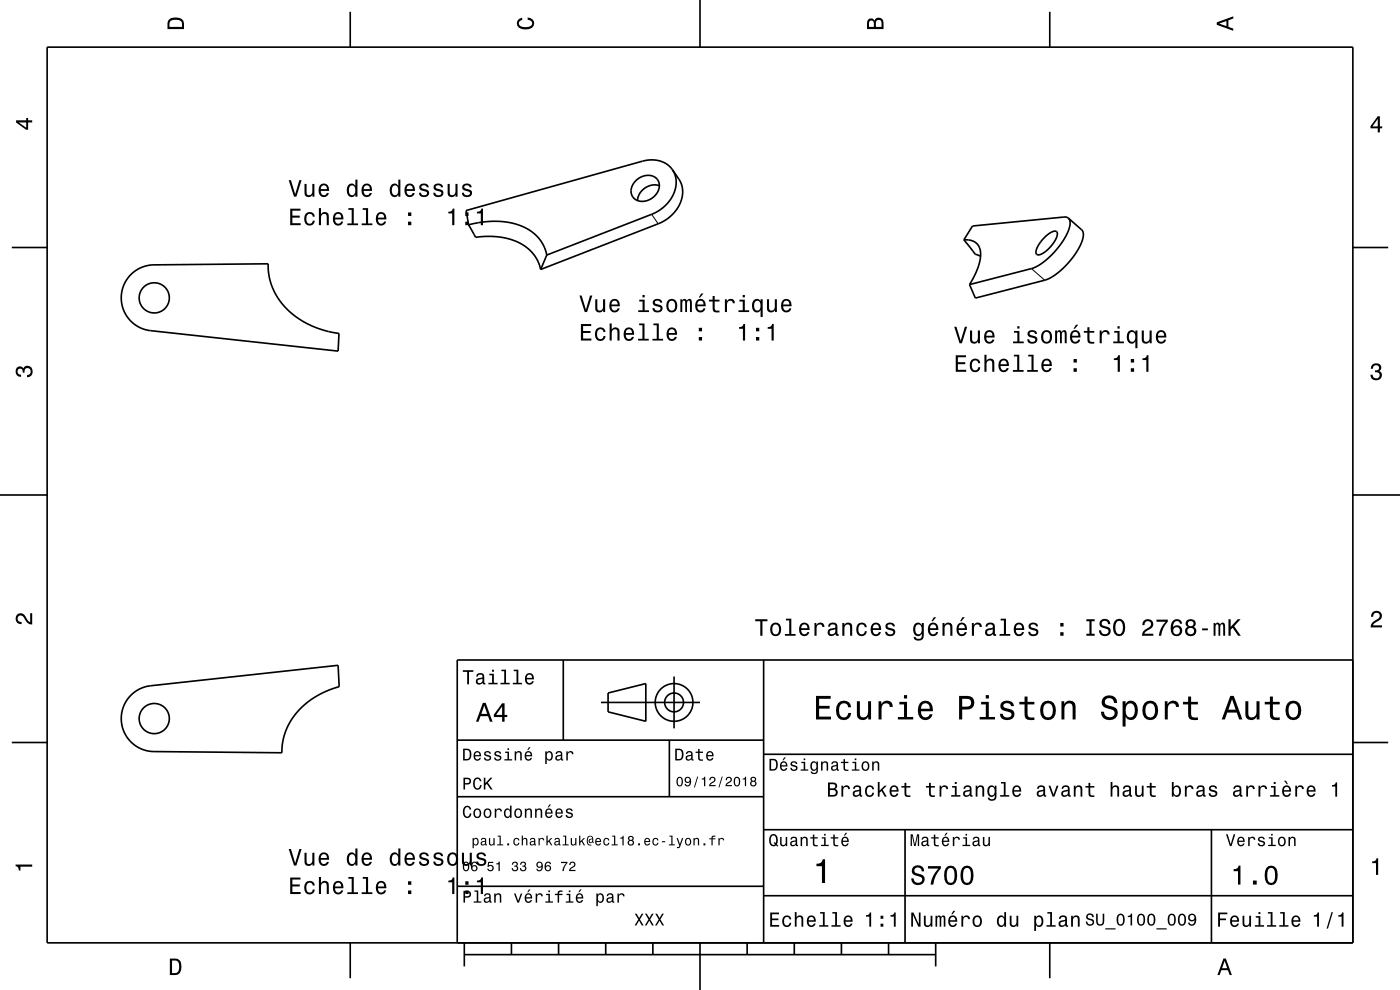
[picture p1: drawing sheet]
<svg xmlns="http://www.w3.org/2000/svg" width="297mm" height="210mm" viewBox="0 0 297 210" stroke-linecap="round" stroke-linejoin="round" font-family="sans-serif">
<g fill="none" stroke="#000" stroke-width=".35">
<path d="M10 10h277v190h-277zM74.3 2.5v7.5M148.5 0v10M222.7 2.5v7.5M134.9 38.3a3 3 0 0 1 4.7 .1 3.4 3.4 0 0 1-3.4 4.3 2.32 2.32 0 0 1-2.2-1.4 2.32 2.32 0 0 1 .6-2.6zM139.9 39.4a3.6 3.6 0 0 0-4.6 3.1M142.7 36a5.7 5.7 0 0 0-6.4-1.8l-37.4 10.5 .5 3M142.7 36a6.1 6.1 0 0 1-1.9 7.9l-1.2 .9-1.4 .7-22.2 8.6M142.7 36l1.3 2a6.1 6.1 0 0 1-1.8 7.9l-1 .8-1.3 .7-25.2 9.8M2.5 52.5h7.5M27.9 58.1a7 7 0 0 1 4.8-1.9l24.2-.2 .1 2 .5 2.3 1 2.1 1.3 1.9 2.5 2.5 2.6 1.7 3.3 1.4 3.7 .8-.2 3.8-39.7-4.4a7 7 0 0 1-5.9-4.7 7 7 0 0 1 1.8-7.3zM99.4 47.7l1.5 2.6 2.7-.2 2.8 .2 2.4 .6 2.1 1.1 1.4 1 1.1 1.2 .8 1.4 .5 1.6"/>
<path d="M99.4 47.7l2.8-.6 2.9-.2 2.9 .3 2.3 .6 2 1 1.8 1.6 1.2 1.7 .7 2M116 54.1l-1.3 3.1M204.5 50.9l1.6 1.9a3.2 3.2 0 0 0 1.9 1.6M204.5 50.9a3 3 0 0 1 3.5 3.9l-.8 2.8-1.5 2.8M221.5 50.4a3.1 3.1 0 0 1 2.6-1.3h.1a2.02 2.02 0 0 1-.6 2.2 5.5 5.5 0 0 1-3.4 2.8l-.3-.1a2.06 2.06 0 0 1 .6-2.3zM226.7 46.3l-1-.3-19.4 1.9-1.8 3M226.7 46.3a2.7 2.7 0 0 1-.2 3l-1.2 2.1-1.6 2.1-1.8 1.7-1.9 1.3-1.2 .5-13.1 3.4M226.7 46.3l2.8 2.4a2.7 2.7 0 0 1-.2 3l-1.4 2.5-1.9 2.3-2.2 1.8-1.9 1.1-15 3.8-1.2-2.8M287 52.5h7.5M0 105h10M287 105h10M119.5 140v17"/>
<path d="M162 140v60M287 140h-190v60M2.5 157.5h7.5M27.8 147.5a7 7 0 0 1 4.2-2l39.7-4.4 .3 4.6-2.5 .8-2.4 1.2-2.2 1.5-1.7 1.7-1.5 2.1-1.1 2-.6 2.1-.2 2.6-27.1-.3a7 7 0 0 1-6.5-4.3 7 7 0 0 1 1.6-7.6zM97 157h65M127.5 149h21M129 147l8-2v8l-8-2zM142 157v12M143 143.5v11M287 157.5h7.5M97 169h65M162 176h125"/>
<path d="M162 160h125M192 176v24M257 176v24M97 188h65M162 190h125M74.3 200v7.5M98.5 202.5h100M98.5 200v5M108.5 200v2.5M118.5 200v2.5M128.5 200v2.5M138.5 200v2.5"/>
<path d="M148.5 200v10M158.5 200v2.5M168.5 200v2.5M178.5 200v2.5M188.5 200v2.5M198.5 200v5M222.7 200v7.5"/>
<circle cx="32.7" cy="63.2" r="3.2"/>
<circle cx="32.7" cy="152.4" r="3.2"/>
<circle cx="143" cy="149" r="2"/>
<circle cx="143" cy="149" r="4"/>
</g>
<path d="M138.2 45.5l1.4 2M218.8 57l2.8 2.4" fill="none" stroke="#000" stroke-width=".21"/>
<g fill="#000">
<path d="M36 4a2.18 2.18 0 0 0-.5 2.2h3.5v-1.2a1.43 1.43 0 0 0-1.7-1.3zM36.3 4.4a2.15 2.15 0 0 1 2.2 .3l.1 1h-2.6v-1z" fill-rule="evenodd"/>
<path d="M109.9 4.2l.9-.4v.4a.7 .7 0 0 0-.7 .5 .7 .7 0 0 0 .3 .8 1.7 1.7 0 0 0 2.5-.5 .9 .9 0 0 0-1-.8v-.5a1.24 1.24 0 0 1 1.4 1.1 1.24 1.24 0 0 1-1 1.4 2.22 2.22 0 0 1-2.5-.7l-.2-.5z" fill-rule="evenodd"/>
<path d="M184.2 4.2l-.3 .7v1.3h3.5v-1.3a.98 .98 0 0 0-.7-1.1 .98 .98 0 0 0-1.2 .6 .84 .84 0 0 0-1.3-.2zM184.5 4.5a.54 .54 0 0 1 .6-.1 .54 .54 0 0 1 .3 .6v.7h-1zM185.9 4.4a.62 .62 0 0 1 .8-.1 .62 .62 0 0 1 .3 .6v.8h-1.2z" fill-rule="evenodd"/>
<path d="M258.1 4.7v.6l3.5 1.2v-.4l-1-.4v-1.4l1-.4v-.4zM258.6 5l1.6-.5v1z" fill-rule="evenodd"/>
<path d="M3.4 25.5v.5l2.1 1.5h.5v-1.5h.8v-.5h-.8v-.5h-.4v.5zM4 26h1.6v1.1z" fill-rule="evenodd"/>
<path d="M61.2 38.2l1.2 3.5h.5l1.1-3.5h-.5l-.9 3-.9-3zM64.6 39v1.8a.89 .89 0 0 0 .6 1 .89 .89 0 0 0 1.1-.5v.4h.4v-2.7h-.4v1.6a.65 .65 0 0 1-.4 .8 .65 .65 0 0 1-.8-.4l-.1-2zM67.9 39.3a1.54 1.54 0 0 0 .8 2.5 1.06 1.06 0 0 0 1.1-.9h-.5l-.2 .4-.4 .1a.76 .76 0 0 1-.7-.9h1.8a1.16 1.16 0 0 0-.5-1.4 1.16 1.16 0 0 0-1.4 .2zM68.2 39.5a.66 .66 0 0 1 .8-.1 .66 .66 0 0 1 .4 .7h-1.4zM73.9 39.3a1.57 1.57 0 0 0 .7 2.5l.5-.1 .3-.4v.4h.4v-3.6h-.4v1.3a.89 .89 0 0 0-1.5-.1zM74.2 39.6a.62 .62 0 0 1 .7-.3 .62 .62 0 0 1 .4 .6 1.12 1.12 0 0 1-.6 1.5 1.19 1.19 0 0 1-.5-1.8zM77 39.3a1.55 1.55 0 0 0 .8 2.5 1.06 1.06 0 0 0 1.1-.9h-.5l-.2 .4-.4 .1a.76 .76 0 0 1-.7-.9h1.8a1.17 1.17 0 0 0-.5-1.4 1.17 1.17 0 0 0-1.4 .2zM77.3 39.5a.66 .66 0 0 1 .8-.1 .66 .66 0 0 1 .4 .7h-1.4zM83 39.3a1.57 1.57 0 0 0 .7 2.5l.5-.1 .3-.4v.4h.4v-3.6h-.4v1.3a.89 .89 0 0 0-1.5-.1zM83.3 39.6a.62 .62 0 0 1 .7-.3 .62 .62 0 0 1 .4 .6 1.12 1.12 0 0 1-.6 1.5 1.19 1.19 0 0 1-.5-1.8zM86.1 39.3a1.54 1.54 0 0 0 .8 2.5 1.06 1.06 0 0 0 1.1-.9h-.5l-.2 .4-.3 .1a.76 .76 0 0 1-.7-.9h1.7a1.17 1.17 0 0 0-.5-1.4 1.17 1.17 0 0 0-1.4 .2zM86.4 39.5a.66 .66 0 0 1 .8-.1 .66 .66 0 0 1 .4 .7h-1.3zM89.2 39.1a.75 .75 0 0 0-.2 .9 .75 .75 0 0 0 .7 .5l.9 .3a.63 .63 0 0 1-.6 .7 .63 .63 0 0 1-.7-.6h-.4a1.07 1.07 0 0 0 1.2 .9 1.07 1.07 0 0 0 .9-1.2l-.4-.4-1.1-.3a.53 .53 0 0 1 .4-.7 .53 .53 0 0 1 .6 .5h.5a1.03 1.03 0 0 0-.7-.8 1.03 1.03 0 0 0-1.1 .2zM92.2 39.1a.75 .75 0 0 0-.2 .9 .75 .75 0 0 0 .7 .5l.9 .3a.63 .63 0 0 1-.6 .7 .63 .63 0 0 1-.7-.6h-.4a1.07 1.07 0 0 0 1.2 .9 1.07 1.07 0 0 0 .9-1.2l-.4-.4-1.1-.3a.54 .54 0 0 1 .4-.7 .54 .54 0 0 1 .7 .5h.4a1.03 1.03 0 0 0-.7-.8 1.03 1.03 0 0 0-1.1 .2zM95 39v1.8a.89 .89 0 0 0 .6 1 .89 .89 0 0 0 1-.5v.4h.5v-2.7h-.5v1.6a.64 .64 0 0 1-.4 .7 .64 .64 0 0 1-.8-.3v-2zM98.3 39.1a.75 .75 0 0 0-.2 .9 .75 .75 0 0 0 .7 .5l.9 .3a.63 .63 0 0 1-.6 .7 .63 .63 0 0 1-.7-.6h-.4a1.07 1.07 0 0 0 1.2 .9 1.07 1.07 0 0 0 .9-1.2l-.4-.4-1.1-.3a.54 .54 0 0 1 .4-.7 .54 .54 0 0 1 .6 .5h.5a1.03 1.03 0 0 0-.7-.8 1.03 1.03 0 0 0-1.1 .2z" fill-rule="evenodd"/>
<path d="M292.3 24.7l-1.6 2.1v.4h1.6v.9h.4v-.9h.5v-.4h-.5v-2.1zM292.3 25.2v1.6h-1.1z" fill-rule="evenodd"/>
<path d="M61.6 44.3v3.5h2.2v-.5h-1.8v-1.1h1.6v-.5h-1.6v-1h1.7v-.4zM64.8 45.3a1.53 1.53 0 0 0 .9 2.6 1.06 1.06 0 0 0 1.1-1.1h-.4a.67 .67 0 0 1-.7 .7 .67 .67 0 0 1-.7-.6 1.11 1.11 0 0 1 .7-1.5 .6 .6 0 0 1 .6 .6h.5a1.09 1.09 0 0 0-.8-1 1.09 1.09 0 0 0-1.2 .3zM67.7 44.1v3.7h.4v-1.6a.63 .63 0 0 1 .4-.8 .63 .63 0 0 1 .8 .4v2h.5v-1.8a.88 .88 0 0 0-.6-1 .88 .88 0 0 0-1.1 .5v-1.4zM70.9 45.3a1.54 1.54 0 0 0 .8 2.6 1.06 1.06 0 0 0 1.1-.9h-.4l-.3 .3-.3 .2a.76 .76 0 0 1-.7-1h1.8a1.17 1.17 0 0 0-.5-1.3 1.17 1.17 0 0 0-1.5 .1zM71.3 45.6a.66 .66 0 0 1 .8-.2 .66 .66 0 0 1 .3 .8h-1.3zM73.9 44.1v.4h.7v2.9h-.9v.4h2.3v-.4h-1v-3.3zM76.9 44.1v.4h.7v2.9h-.9v.4h2.3v-.4h-.9v-3.3zM80 45.3a1.54 1.54 0 0 0 .8 2.6 1.06 1.06 0 0 0 1.1-.9h-.4l-.2 .3-.4 .2a.76 .76 0 0 1-.7-1h1.8a1.17 1.17 0 0 0-.5-1.3 1.17 1.17 0 0 0-1.5 .1zM80.4 45.6a.66 .66 0 0 1 .8-.2 .66 .66 0 0 1 .3 .8h-1.3zM86.6 47v.8h.7v-.8zM86.6 45.1v.7h.7v-.7z" fill-rule="evenodd"/>
<path d="M95.1 44.9v.4h.8v2.5h.5v-3.6h-.4a.77 .77 0 0 1-.9 .7zM98.7 47v.8h.7v-.8zM98.7 45.1v.7h.7v-.7zM101.2 44.9v.4h.8v2.5h.5v-3.6h-.4a.78 .78 0 0 1-.9 .7z" fill-rule="evenodd"/>
<path d="M123.2 68.7v3.5h2.3v-.4h-1.8v-1.2h1.6v-.4h-1.6v-1h1.7v-.5zM126.5 69.8a1.53 1.53 0 0 0 .9 2.5 1.06 1.06 0 0 0 1.1-1h-.5a.67 .67 0 0 1-.6 .6 .67 .67 0 0 1-.7-.6 1.11 1.11 0 0 1 .7-1.5 .59 .59 0 0 1 .6 .6h.5a1.09 1.09 0 0 0-.8-.9 1.09 1.09 0 0 0-1.2 .3zM129.3 68.6v3.6h.5v-1.5a.63 .63 0 0 1 .5-.9 .63 .63 0 0 1 .7 .7v1.7h.4v-1.7a.88 .88 0 0 0-.6-1 .88 .88 0 0 0-1 .4v-1.3zM132.6 69.8a1.54 1.54 0 0 0 .8 2.5 1.06 1.06 0 0 0 1.1-.8h-.5l-.2 .3-.4 .1a.76 .76 0 0 1-.6-.9h1.7a1.17 1.17 0 0 0-.5-1.4 1.17 1.17 0 0 0-1.4 .2zM132.9 70a.66 .66 0 0 1 .8-.1 .66 .66 0 0 1 .4 .7h-1.3zM135.6 68.6v.4h.7v2.9h-.9v.3h2.2v-.3h-.9v-3.3zM138.6 68.6v.4h.7v2.9h-.9v.3h2.3v-.3h-.9v-3.3zM141.7 69.8a1.54 1.54 0 0 0 .8 2.5 1.05 1.05 0 0 0 1.1-.8h-.4l-.3 .3-.3 .1a.76 .76 0 0 1-.7-.9h1.7a1.16 1.16 0 0 0-.5-1.4 1.16 1.16 0 0 0-1.4 .2zM142 70a.66 .66 0 0 1 .8-.1 .66 .66 0 0 1 .4 .7h-1.3zM148.2 71.5v.7h.7v-.7zM148.2 69.5v.8h.7v-.8z" fill-rule="evenodd"/>
<path d="M122.9 62.7l1.1 3.5h.6l1.1-3.5h-.5l-.9 3-.9-3zM126.3 63.5v1.8a.89 .89 0 0 0 .6 .9 .89 .89 0 0 0 1.1-.4v.4h.4v-2.7h-.5v1.5a.65 .65 0 0 1-.4 .8 .65 .65 0 0 1-.8-.3v-2zM129.6 63.8a1.54 1.54 0 0 0 .8 2.5 1.06 1.06 0 0 0 1-.9h-.4l-.2 .4-.4 .1a.75 .75 0 0 1-.7-.9h1.8a1.17 1.17 0 0 0-.5-1.4 1.17 1.17 0 0 0-1.4 .2zM129.9 64a.66 .66 0 0 1 .8-.1 .66 .66 0 0 1 .3 .7h-1.3zM135.6 63.6v.4h.7v1.8h-.9v.4h2.3v-.4h-.9v-2.2zM136.3 62.6v.5h.5v-.5zM138.7 63.6a.75 .75 0 0 0-.2 .9 .75 .75 0 0 0 .7 .4l.9 .4a.63 .63 0 0 1-.6 .6 .63 .63 0 0 1-.7-.6h-.4a1.07 1.07 0 0 0 1.2 1 1.07 1.07 0 0 0 .9-1.2l-.4-.4-1.1-.3a.54 .54 0 0 1 .4-.7 .54 .54 0 0 1 .7 .5h.4a1.03 1.03 0 0 0-.7-.9 1.03 1.03 0 0 0-1.1 .3zM141.7 63.8a1.52 1.52 0 0 0 .8 2.5 1.48 1.48 0 0 0 1.2-1.5 1.48 1.48 0 0 0-1.2-1.4l-.5 .1zM142 64.1a.67 .67 0 0 1 .7-.3 .67 .67 0 0 1 .5 .6 1.11 1.11 0 0 1-.7 1.5 1.17 1.17 0 0 1-.5-1.8zM144.3 63.5v2.7h.4v-1.8l.3-.6h.2l.1 .3 .1 2.1h.3l.1-2.1 .3-.3 .2 .1 .1 .4v1.9h.4v-1.9a.69 .69 0 0 0-.5-.9l-.6 .4-.2-.3-.3-.1-.5 .4v-.3zM148.7 62.3l-.5 .8h.3l.7-.8zM147.8 63.8a1.54 1.54 0 0 0 .8 2.5 1.06 1.06 0 0 0 1.1-.9h-.5l-.2 .4-.4 .1a.76 .76 0 0 1-.7-.9h1.8a1.17 1.17 0 0 0-.5-1.4 1.17 1.17 0 0 0-1.4 .2zM148.1 64a.66 .66 0 0 1 .8-.1 .66 .66 0 0 1 .3 .7h-1.3zM151.2 62.8v.8h-.8v.4h.8v1.7a1.05 1.05 0 0 0 1.4 .6v-.4a.68 .68 0 0 1-1-.4v-1.5h1v-.4h-1v-.8zM153.8 63.5v2.7h.4v-1.6a.66 .66 0 0 1 .4-.7 .66 .66 0 0 1 .8 .2l.1 .2h.4a.89 .89 0 0 0-.7-.9 .89 .89 0 0 0-1 .5v-.4zM156.9 63.6v.4h.7v1.8h-.9v.4h2.2v-.4h-.9v-2.2zM157.6 62.6v.5h.4v-.5zM159.8 63.8a1.57 1.57 0 0 0 .8 2.5l.4-.1 .3-.4v1.4h.5v-3.7h-.5v.4l-.1-.2a.87 .87 0 0 0-1.4 .1zM160.2 64.1a.62 .62 0 0 1 .6-.3 .62 .62 0 0 1 .5 .6 1.11 1.11 0 0 1-.6 1.5 1.18 1.18 0 0 1-.5-1.8zM162.7 63.5v1.8a.89 .89 0 0 0 .6 .9 .89 .89 0 0 0 1.1-.4v.4h.4v-2.7h-.4v1.5a.64 .64 0 0 1-.4 .8 .64 .64 0 0 1-.8-.3v-2zM166 63.8a1.54 1.54 0 0 0 .8 2.5 1.05 1.05 0 0 0 1.1-.9h-.5l-.2 .4-.4 .1a.75 .75 0 0 1-.7-.9h1.8a1.16 1.16 0 0 0-.5-1.4 1.16 1.16 0 0 0-1.4 .2zM166.3 64a.66 .66 0 0 1 .8-.1 .66 .66 0 0 1 .4 .7h-1.4z" fill-rule="evenodd"/>
<path d="M156.8 69.4v.3h.8v2.5h.5v-3.5h-.4a.77 .77 0 0 1-.9 .7zM160.4 71.5v.7h.7v-.7zM160.4 69.5v.8h.7v-.8zM162.9 69.4v.3h.8v2.5h.4v-3.5h-.3a.77 .77 0 0 1-.9 .7z" fill-rule="evenodd"/>
<path d="M202.7 75.4v3.5h2.3v-.5h-1.8v-1.1h1.6v-.5h-1.6v-1h1.7v-.4zM206 76.4a1.53 1.53 0 0 0 .9 2.6 1.05 1.05 0 0 0 1.1-1.1h-.5a.67 .67 0 0 1-.6 .7 .67 .67 0 0 1-.7-.6 1.12 1.12 0 0 1 .7-1.6 .6 .6 0 0 1 .6 .7h.5a1.09 1.09 0 0 0-.8-1 1.09 1.09 0 0 0-1.2 .3zM208.8 75.2v3.7h.5v-1.6a.64 .64 0 0 1 .4-.8 .64 .64 0 0 1 .8 .4v2h.4v-1.8a.88 .88 0 0 0-.6-1 .88 .88 0 0 0-1 .4v-1.3zM212.1 76.4a1.54 1.54 0 0 0 .8 2.6 1.05 1.05 0 0 0 1.1-.9h-.4l-.3 .3-.3 .2a.75 .75 0 0 1-.7-1h1.7a1.16 1.16 0 0 0-.5-1.3 1.16 1.16 0 0 0-1.4 .1zM212.4 76.7a.66 .66 0 0 1 .8-.2 .66 .66 0 0 1 .4 .8h-1.3zM215.1 75.2v.4h.7v2.9h-.9v.4h2.2v-.4h-.9v-3.3zM218.1 75.2v.4h.7v2.9h-.9v.4h2.3v-.4h-.9v-3.3zM221.2 76.4a1.54 1.54 0 0 0 .8 2.6 1.06 1.06 0 0 0 1.1-.9h-.4l-.3 .3-.3 .2a.75 .75 0 0 1-.7-1h1.7a1.16 1.16 0 0 0-.4-1.3 1.16 1.16 0 0 0-1.5 .1zM221.6 76.7a.66 .66 0 0 1 .8-.2 .66 .66 0 0 1 .3 .8h-1.3zM227.7 78.1v.8h.7v-.8zM227.7 76.2v.7h.7v-.7z" fill-rule="evenodd"/>
<path d="M202.4 69.3l1.2 3.5h.5l1.1-3.5h-.5l-.9 3-.9-3zM205.8 70.1v1.8a.89 .89 0 0 0 .6 1 .89 .89 0 0 0 1.1-.5v.4h.4v-2.7h-.5v1.6a.65 .65 0 0 1-.3 .7 .65 .65 0 0 1-.9-.3v-2zM209.1 70.4a1.54 1.54 0 0 0 .8 2.5 1.06 1.06 0 0 0 1.1-.9h-.5l-.2 .4-.4 .1a.76 .76 0 0 1-.7-.9h1.8a1.17 1.17 0 0 0-.5-1.4 1.17 1.17 0 0 0-1.4 .2zM209.4 70.6a.66 .66 0 0 1 .8-.1 .66 .66 0 0 1 .3 .7h-1.3zM215.1 70.2v.4h.7v1.8h-.9v.4h2.3v-.4h-.9v-2.2zM215.8 69.2v.5h.5v-.5zM218.2 70.2a.76 .76 0 0 0-.2 .9 .76 .76 0 0 0 .7 .5l.9 .3a.63 .63 0 0 1-.6 .7 .63 .63 0 0 1-.7-.6h-.4a1.07 1.07 0 0 0 1.2 .9 1.07 1.07 0 0 0 .9-1.2l-.4-.4-1.1-.3a.53 .53 0 0 1 .4-.7 .53 .53 0 0 1 .7 .5h.4a1.03 1.03 0 0 0-.7-.8 1.03 1.03 0 0 0-1.1 .2zM221.2 70.4a1.53 1.53 0 0 0 .8 2.5 1.48 1.48 0 0 0 1.2-1.4 1.48 1.48 0 0 0-1.2-1.5l-.5 .1zM221.5 70.7a.67 .67 0 0 1 .7-.3 .67 .67 0 0 1 .5 .6 1.11 1.11 0 0 1-.7 1.5 1.17 1.17 0 0 1-.5-1.8zM223.8 70.1v2.7h.4l.1-2.1 .2-.3h.2l.2 .3v2.1h.4v-2.1l.3-.3 .2 .1 .1 .4v1.9h.4v-1.9a.69 .69 0 0 0-.5-.9l-.6 .4-.2-.3-.3-.1-.5 .4v-.3zM228.3 68.9l-.6 .8h.3l.7-.8zM227.3 70.4a1.54 1.54 0 0 0 .8 2.5 1.05 1.05 0 0 0 1.1-.9h-.5l-.2 .4-.4 .1a.76 .76 0 0 1-.7-.9h1.8a1.16 1.16 0 0 0-.5-1.4 1.16 1.16 0 0 0-1.4 .2zM227.6 70.6a.66 .66 0 0 1 .8-.1 .66 .66 0 0 1 .4 .7h-1.4zM230.7 69.4v.8h-.8v.4h.8v1.8a1.04 1.04 0 0 0 1.4 .5v-.4a.68 .68 0 0 1-1-.3v-1.6h1v-.4h-1v-.8zM233.3 70.1v2.7h.4v-1.5a.67 .67 0 0 1 .4-.8 .67 .67 0 0 1 .8 .2l.1 .3h.4a.89 .89 0 0 0-.7-1 .89 .89 0 0 0-1 .6v-.5zM236.4 70.2v.4h.7v1.8h-.9v.4h2.2v-.4h-.9v-2.2zM237.1 69.2v.5h.4v-.5zM239.3 70.4a1.57 1.57 0 0 0 .8 2.5l.4-.1 .4-.4v1.5h.4v-3.8h-.4v.4l-.2-.2a.87 .87 0 0 0-1.4 .1zM239.7 70.7a.62 .62 0 0 1 .7-.3 .62 .62 0 0 1 .4 .6 1.11 1.11 0 0 1-.6 1.5 1.19 1.19 0 0 1-.5-1.8zM242.2 70.1v1.8a.89 .89 0 0 0 .6 1 .89 .89 0 0 0 1.1-.5v.4h.4v-2.7h-.4v1.6a.65 .65 0 0 1-.4 .7 .65 .65 0 0 1-.8-.3v-2zM245.5 70.4a1.54 1.54 0 0 0 .8 2.5 1.06 1.06 0 0 0 1.1-.9h-.5l-.2 .4-.3 .1a.76 .76 0 0 1-.7-.9h1.7a1.17 1.17 0 0 0-.5-1.4 1.17 1.17 0 0 0-1.4 .2zM245.8 70.6a.66 .66 0 0 1 .8-.1 .66 .66 0 0 1 .4 .7h-1.3z" fill-rule="evenodd"/>
<path d="M236.3 76v.4h.8v2.5h.5v-3.6h-.4a.77 .77 0 0 1-.9 .7zM239.9 78.1v.8h.7v-.8zM239.9 76.2v.7h.7v-.7zM242.4 76v.4h.8v2.5h.4v-3.6h-.3a.77 .77 0 0 1-.9 .7z" fill-rule="evenodd"/>
<path d="M291.1 77.4a1.08 1.08 0 0 1 1.4-.2 1.08 1.08 0 0 1 .4 1.2l-.3 .3a1.06 1.06 0 0 1 .5 1.3 1.06 1.06 0 0 1-1.2 .7 1.1 1.1 0 0 1-1.2-1.2h.5a.71 .71 0 0 0 1 .8 .71 .71 0 0 0 .1-1.3h-.6v-.4a.61 .61 0 0 0 .8-.3 .61 .61 0 0 0-.2-.8 .61 .61 0 0 0-.9 .2l-.1 .5h-.5z" fill-rule="evenodd"/>
<path d="M3.6 78a.86 .86 0 0 1 1.4 .2 1.06 1.06 0 0 1 1.2-.6 1.06 1.06 0 0 1 .7 1.2 1.1 1.1 0 0 1-1.2 1.2v-.4a.71 .71 0 0 0 .8-1 .71 .71 0 0 0-1.3-.1v.6h-.4a.61 .61 0 0 0-.3-.8 .61 .61 0 0 0-.8 .2 .61 .61 0 0 0 .2 .8l.6 .2v.4a1.15 1.15 0 0 1-1.2-.6 1.15 1.15 0 0 1 .3-1.3z" fill-rule="evenodd"/>
<path d="M3.6 130.4a1.22 1.22 0 0 1 2 .7l.4 .6 .4 .3v-1.9h.4v2.4a1.8 1.8 0 0 1-1.7-1.4 .71 .71 0 0 0-.9-.5 .71 .71 0 0 0-.5 .8 .71 .71 0 0 0 .9 .5v.5a1.18 1.18 0 0 1-1.2-.7 1.18 1.18 0 0 1 .2-1.3z" fill-rule="evenodd"/>
<path d="M160.2 131.4v.4h1.1v3.1h.4v-3.1h1.1v-.4zM163.7 132.4a1.53 1.53 0 0 0 .9 2.6 1.48 1.48 0 0 0 1.1-1.5 1.48 1.48 0 0 0-1.1-1.4l-.5 .1zM164 132.7a.67 .67 0 0 1 .7-.2 .67 .67 0 0 1 .5 .5 1.11 1.11 0 0 1-.6 1.6 1.17 1.17 0 0 1-.6-1.9zM166.7 131.2v.4h.7v2.9h-.9v.4h2.3v-.4h-.9v-3.3zM169.8 132.4a1.55 1.55 0 0 0 .8 2.6 1.07 1.07 0 0 0 1.1-.9h-.4l-.3 .3-.3 .2a.76 .76 0 0 1-.7-1h1.7a1.17 1.17 0 0 0-.4-1.3 1.17 1.17 0 0 0-1.5 .1zM170.2 132.7a.66 .66 0 0 1 .8-.2 .66 .66 0 0 1 .3 .8h-1.3zM172.8 132.2v2.7h.4v-1.6a.66 .66 0 0 1 .4-.8 .66 .66 0 0 1 .8 .3l.1 .2h.4a.89 .89 0 0 0-.7-.9 .89 .89 0 0 0-1 .5v-.4zM175.9 132.3l-.2 .6h.4a.55 .55 0 0 1 .7-.5 .55 .55 0 0 1 .3 .8h-.2a1 1 0 0 0-1 .2 1 1 0 0 0-.3 1.1 .93 .93 0 0 0 1.7 0l.1 .3 .5 .1v-.4h-.2v-1.6a1.02 1.02 0 0 0-.7-.8 1.02 1.02 0 0 0-1.1 .2zM176.1 133.8l1.1-.3a.77 .77 0 0 1-.2 .9 .77 .77 0 0 1-.9 0l-.1-.3zM178.7 132.2v2.7h.4v-1.6a.63 .63 0 0 1 .6-.9 .63 .63 0 0 1 .7 .8v1.7h.4v-1.8a.89 .89 0 0 0-.6-1 .89 .89 0 0 0-1.1 .5v-.4zM182 132.4a1.53 1.53 0 0 0 .8 2.6 1.07 1.07 0 0 0 1.1-1.1h-.4a.67 .67 0 0 1-.7 .7 .67 .67 0 0 1-.7-.6 1.11 1.11 0 0 1 .7-1.6 .59 .59 0 0 1 .7 .6h.4a1.09 1.09 0 0 0-.8-.9 1.09 1.09 0 0 0-1.1 .3zM185 132.4a1.55 1.55 0 0 0 .8 2.6 1.07 1.07 0 0 0 1.1-.9h-.5l-.2 .3-.4 .2a.76 .76 0 0 1-.6-1h1.7a1.17 1.17 0 0 0-.5-1.3 1.17 1.17 0 0 0-1.4 .1zM185.3 132.7a.66 .66 0 0 1 .8-.2 .66 .66 0 0 1 .4 .8h-1.3zM188.1 132.3a.75 .75 0 0 0-.2 .8 .75 .75 0 0 0 .7 .5l.9 .4a.63 .63 0 0 1-.6 .6 .63 .63 0 0 1-.7-.6h-.4a1.07 1.07 0 0 0 1.2 .9 1.07 1.07 0 0 0 .9-1.2l-.4-.3-1.1-.3a.53 .53 0 0 1 .4-.7 .53 .53 0 0 1 .6 .5h.5a1.03 1.03 0 0 0-.7-.9 1.03 1.03 0 0 0-1.1 .3zM194 132.4a1.58 1.58 0 0 0 .8 2.6l.4-.2 .4-.4a.73 .73 0 0 1-.4 1 .73 .73 0 0 1-.9-.3h-.5a1.1 1.1 0 0 0 1.3 .8 1.1 1.1 0 0 0 .9-1.2v-2.5h-.4v.4l-.4-.4a.9 .9 0 0 0-1.2 .2zM194.3 132.7a.63 .63 0 0 1 .7-.2 .63 .63 0 0 1 .5 .6 1.11 1.11 0 0 1-.7 1.5 1.19 1.19 0 0 1-.5-1.9zM198.1 130.9l-.5 .9h.3l.7-.9zM197.1 132.4a1.54 1.54 0 0 0 .8 2.6 1.06 1.06 0 0 0 1.1-.9h-.4l-.2 .3-.4 .2a.76 .76 0 0 1-.7-1h1.8a1.16 1.16 0 0 0-.5-1.3 1.16 1.16 0 0 0-1.5 .1zM197.5 132.7a.66 .66 0 0 1 .8-.2 .66 .66 0 0 1 .3 .8h-1.3zM199.9 132.2v2.7h.5v-1.6a.63 .63 0 0 1 .5-.9 .63 .63 0 0 1 .7 .8v1.7h.4v-1.8a.89 .89 0 0 0-.6-1 .89 .89 0 0 0-1 .5v-.4zM204.2 130.9l-.5 .9h.3l.7-.9zM203.2 132.4a1.54 1.54 0 0 0 .8 2.6 1.07 1.07 0 0 0 1.1-.9h-.4l-.3 .3-.3 .2a.76 .76 0 0 1-.7-1h1.7a1.16 1.16 0 0 0-.4-1.3 1.16 1.16 0 0 0-1.5 .1zM203.6 132.7a.66 .66 0 0 1 .8-.2 .66 .66 0 0 1 .3 .8h-1.3zM206.2 132.2v2.7h.4v-1.6a.66 .66 0 0 1 .4-.8 .66 .66 0 0 1 .8 .3v.2h.5a.89 .89 0 0 0-.7-.9 .89 .89 0 0 0-1 .5v-.4zM209.3 132.3l-.2 .6h.4a.55 .55 0 0 1 .6-.5 .55 .55 0 0 1 .4 .8h-.2a1 1 0 0 0-1 .2 1 1 0 0 0-.3 1.1 .93 .93 0 0 0 1.7 0l.1 .3 .5 .1v-.4h-.2v-1.6a1.02 1.02 0 0 0-.7-.8 1.02 1.02 0 0 0-1.1 .2zM209.5 133.8l1.1-.3a.77 .77 0 0 1-.2 .9 .77 .77 0 0 1-.9 0zM212.3 131.2v.4h.7v2.9h-.9v.4h2.2v-.4h-.9v-3.3zM215.4 132.4a1.55 1.55 0 0 0 .8 2.6 1.07 1.07 0 0 0 1-.9h-.4l-.2 .3-.4 .2a.76 .76 0 0 1-.7-1h1.8a1.17 1.17 0 0 0-.5-1.3 1.17 1.17 0 0 0-1.4 .1zM215.7 132.7a.66 .66 0 0 1 .8-.2 .66 .66 0 0 1 .3 .8h-1.3zM218.4 132.3a.75 .75 0 0 0-.2 .8 .75 .75 0 0 0 .7 .5l.9 .4a.63 .63 0 0 1-.6 .6 .63 .63 0 0 1-.6-.6h-.5a1.07 1.07 0 0 0 1.2 .9 1.07 1.07 0 0 0 .9-1.2l-.4-.3-1.1-.3a.54 .54 0 0 1 .5-.7 .54 .54 0 0 1 .6 .5h.4a1.03 1.03 0 0 0-.7-.9 1.03 1.03 0 0 0-1.1 .3zM224.9 134.1v.8h.7v-.8zM224.9 132.2v.7h.7v-.7zM230.5 131.4v.4h.6v2.6h-.6v.5h1.7v-.5h-.6v-2.6h.6v-.4zM233.5 131.6a.97 .97 0 0 0-.2 1 .97 .97 0 0 0 .9 .6 .77 .77 0 0 1 .9 1 .83 .83 0 0 1-.9 .3 .83 .83 0 0 1-.6-.8h-.5a1.21 1.21 0 0 0 1.5 1.3 1.21 1.21 0 0 0 .8-1.8l-.9-.3a.71 .71 0 0 1-.8-.7 .7 .7 0 0 1 .8-.5 .7 .7 0 0 1 .6 .7h.4a1.17 1.17 0 0 0-.7-1.1 1.17 1.17 0 0 0-1.3 .3zM236.5 131.7a2.52 2.52 0 0 0 .4 3.1 1.21 1.21 0 0 0 1.7-.9 1.93 1.93 0 0 0-.9-2.6l-.8 .1zM237.1 131.8l.3-.1a1.7 1.7 0 0 1 .3 2.7l-.3 .1a1.13 1.13 0 0 1-.8-1.4l.1-.6zM242.7 131.7l-.4 .9h.5a.7 .7 0 0 1 .5-.8 .7 .7 0 0 1 .9 .5 .7 .7 0 0 1-.5 .8 1.8 1.8 0 0 0-1.4 1.8h2.4v-.5h-1.9a2.23 2.23 0 0 1 1.4-1.1 1.13 1.13 0 0 0 .1-1.7 1.13 1.13 0 0 0-1.6 .1zM245.3 131.4v.5h2a5.1 5.1 0 0 0-1.5 3h.5a5.2 5.2 0 0 1 1.4-3v-.5zM248.9 131.6a2.39 2.39 0 0 0 .2 3.3 1.16 1.16 0 0 0 1.5-.4 1.16 1.16 0 0 0-.2-1.5 1.16 1.16 0 0 0-1.6 0 1.02 1.02 0 0 1 .9-1.3 .58 .58 0 0 1 .6 .6h.5a1.11 1.11 0 0 0-.8-.9 1.11 1.11 0 0 0-1.1 .2zM248.8 133.8a.75 .75 0 0 1 1.5 0 .75 .75 0 0 1-1.5 0zM251.8 131.6a.83 .83 0 0 0 .2 1.4 1.11 1.11 0 0 0-.5 1.5 1.11 1.11 0 0 0 1.6 .4 1.03 1.03 0 0 0 .7-.9 1.03 1.03 0 0 0-.6-1 .89 .89 0 0 0 .4-1.1 .89 .89 0 0 0-1-.6zM251.9 133.9a.71 .71 0 0 1 1.4 0 .71 .71 0 0 1-1.4 0zM252 132.3a.6 .6 0 0 1 1.2 0 .6 .6 0 0 1-1.2 0zM255 133.3v.4h1.2v-.4zM257.5 132.2v2.7h.4v-1.9a.49 .49 0 0 1 .3-.6l.3 .3v2.2h.4v-2.1l.3-.4 .2 .2 .1 .4v1.9h.4v-1.9a.69 .69 0 0 0-.5-.9l-.6 .3-.2-.2-.3-.1-.5 .3v-.2zM260.6 131.4v3.5h.5v-1.3l.4-.4 1.2 1.7h.5l-1.4-2.1 1.4-1.4h-.6l-1.5 1.6v-1.6z" fill-rule="evenodd"/>
<path d="M291.2 129.9a1.18 1.18 0 0 1 1.9 .3 1.18 1.18 0 0 1-1 1.7l-.5 .3-.3 .5h1.9v.4h-2.4a1.8 1.8 0 0 1 1.4-1.8 .71 .71 0 0 0 .5-.8 .71 .71 0 0 0-.9-.5 .71 .71 0 0 0-.5 .8h-.4z" fill-rule="evenodd"/>
<path d="M98.2 158.8v2.5h.9a1.37 1.37 0 0 0 .7-2.2 1.56 1.56 0 0 0-1.6-.3zM98.6 159.1a.98 .98 0 0 1 1.1 .7 .98 .98 0 0 1-.6 1.2h-.5zM100.7 159.6a1.04 1.04 0 0 0-.2 1.2 1.04 1.04 0 0 0 1 .5l.5-.5h-.3l-.4 .3a.54 .54 0 0 1-.5-.7h1.3a.83 .83 0 0 0-.4-.9 .83 .83 0 0 0-1 .1zM100.9 159.7l.2-.1a.47 .47 0 0 1 .5 .1 .47 .47 0 0 1 .1 .5h-.9zM102.9 159.5l-.2 .1a.69 .69 0 0 0 .9 .9l.2 .1a.43 .43 0 0 1-.4 .5 .43 .43 0 0 1-.4-.4h-.3a.74 .74 0 0 0 .9 .7 .74 .74 0 0 0 .5-1l-1-.4a.38 .38 0 0 1 .3-.5 .38 .38 0 0 1 .4 .4h.3a.78 .78 0 0 0-1.2-.4zM105.1 159.5l-.2 .1a.69 .69 0 0 0 .9 .9l.2 .1a.43 .43 0 0 1-.4 .5 .43 .43 0 0 1-.5-.4h-.3a.74 .74 0 0 0 .9 .7 .74 .74 0 0 0 .5-1l-.9-.4a.38 .38 0 0 1 .3-.5 .38 .38 0 0 1 .4 .4h.3a.77 .77 0 0 0-1.2-.4zM107.2 159.4v.3h.5v1.3h-.7v.3h1.6v-.3h-.6v-1.6zM107.7 158.7v.4h.3v-.4zM109.2 159.4v1.9h.3v-1.1a.45 .45 0 0 1 .4-.6 .45 .45 0 0 1 .5 .5v1.2h.3v-1.3a.63 .63 0 0 0-.5-.7 .63 .63 0 0 0-.7 .4v-.3zM112.2 158.5l-.4 .6h.3l.5-.6zM111.5 159.6a1.04 1.04 0 0 0-.2 1.2 1.04 1.04 0 0 0 1.1 .5l.5-.5h-.3l-.5 .3a.54 .54 0 0 1-.5-.7h1.3a.83 .83 0 0 0-.4-.9 .83 .83 0 0 0-1 .1zM111.8 159.7l.1-.1a.48 .48 0 0 1 .5 .1 .48 .48 0 0 1 .2 .5h-1zM115.7 159.4v2.7h.3v-1.1a.66 .66 0 0 0 .7 .4 .66 .66 0 0 0 .5-.6 .91 .91 0 0 0 0-1.1 .91 .91 0 0 0-1-.3l-.2 .3v-.3zM116.1 159.8a.45 .45 0 0 1 .5-.2 .45 .45 0 0 1 .3 .4 .65 .65 0 0 1 .1 .8 .65 .65 0 0 1-.7 .2 .98 .98 0 0 1-.2-1.2zM118.1 159.5l-.2 .4h.3a.39 .39 0 0 1 .4-.3 .39 .39 0 0 1 .3 .5h-.1a.65 .65 0 0 0-1 .4 .65 .65 0 0 0 .6 .9l.6-.3 .1 .2h.4v-.2l-.2-.1v-1.1a.72 .72 0 0 0-.5-.6 .72 .72 0 0 0-.7 .2zM118.2 160.6l.8-.3a.55 .55 0 0 1-.2 .7 .55 .55 0 0 1-.6 0zM120.1 159.4v1.9h.4v-1.1a.47 .47 0 0 1 .2-.6 .47 .47 0 0 1 .6 .2v.2h.4a.64 .64 0 0 0-.5-.7 .64 .64 0 0 0-.8 .4v-.3z" fill-rule="evenodd"/>
<path d="M98.2 142.2v.3h.9v2.7h.4v-2.7h.9v-.3zM101.3 143l-.3 .5h.4a.47 .47 0 0 1 .5-.4 .47 .47 0 0 1 .4 .6l-.2 .1a.84 .84 0 0 0-1 .2 .84 .84 0 0 0 0 1.1 .9 .9 0 0 0 1.3-.2l.1 .2 .5 .1v-.3l-.3-.1v-1.3a.87 .87 0 0 0-1.4-.5zM101.4 144.3l.9-.3a.66 .66 0 0 1-.1 .7 .66 .66 0 0 1-.8 .1zM103.8 142.9v.3h.6v1.6h-.8v.4h2v-.4h-.8v-1.9zM104.4 142.1v.4h.4v-.4zM106.4 142.1v.3h.6v2.4h-.8v.4h1.9v-.4h-.7v-2.7zM109 142.1v.3h.6v2.4h-.8v.4h1.9v-.4h-.7v-2.7zM111.6 143.1a1.32 1.32 0 0 0 .7 2.1 .9 .9 0 0 0 .9-.7h-.3l-.2 .3-.4 .1a.65 .65 0 0 1-.6-.8h1.6a1 1 0 0 0-.4-1.2 1 1 0 0 0-1.3 .2zM111.9 143.3a.57 .57 0 0 1 .7-.1 .57 .57 0 0 1 .3 .6h-1.2z" fill-rule="evenodd"/>
<path d="M102.4 149.1l-1.4 4h.5l.4-1.2h1.6l.4 1.2h.6l-1.5-4zM102.7 149.7l.7 1.7h-1.3zM106.5 149.2l-1.7 2.4v.5h1.7v1h.5v-1h.6v-.5h-.6v-2.4zM106.5 149.9v1.7h-1.3z" fill-rule="evenodd"/>
<path d="M143.2 158.8v2.5h.9a1.37 1.37 0 0 0 .7-2.2 1.56 1.56 0 0 0-1.6-.3zM143.6 159.1a.98 .98 0 0 1 1.1 .7 .98 .98 0 0 1-.6 1.2h-.5zM145.7 159.5l-.2 .4h.3a.39 .39 0 0 1 .5-.3 .39 .39 0 0 1 .3 .5h-.2a.65 .65 0 0 0-.9 .4 .65 .65 0 0 0 .5 .9l.7-.3v.2h.4v-.2l-.1-.1-.1-1.1a.73 .73 0 0 0-.4-.6 .73 .73 0 0 0-.8 .2zM145.8 160.6l.8-.3a.55 .55 0 0 1-.1 .7 .55 .55 0 0 1-.7 0zM148.1 158.9v.5h-.5v.3h.5v1.3a.75 .75 0 0 0 1 .4v-.3a.48 .48 0 0 1-.7-.3v-1.1h.7v-.3h-.7v-.5zM150 159.6a1.04 1.04 0 0 0-.2 1.2 1.04 1.04 0 0 0 1.1 .5l.5-.5h-.4l-.4 .3a.54 .54 0 0 1-.5-.7h1.3a.83 .83 0 0 0-.4-.9 .83 .83 0 0 0-1 .1zM150.3 159.7l.1-.1a.48 .48 0 0 1 .5 .1 .48 .48 0 0 1 .2 .5h-1z" fill-rule="evenodd"/>
<path d="M173.1 147.6v5h3.2v-.6h-2.5v-1.7h2.2v-.6h-2.2v-1.5h2.4v-.6zM177.8 149.2a2.59 2.59 0 0 0 .5 3.4 1.58 1.58 0 0 0 2.3-1.4h-.6a.95 .95 0 0 1-.9 1 .95 .95 0 0 1-1-.9 1.59 1.59 0 0 1 .9-2.1 .85 .85 0 0 1 .9 .8h.7a1.56 1.56 0 0 0-1.1-1.3 1.56 1.56 0 0 0-1.7 .5zM181.8 148.8v2.5a1.27 1.27 0 0 0 .9 1.4 1.27 1.27 0 0 0 1.5-.7v.6h.6v-3.8h-.6v2.2a.92 .92 0 0 1-.6 1.1 .92 .92 0 0 1-1.2-.4v-2.9zM186.4 148.8v3.8h.6v-2.2a.95 .95 0 0 1 .5-1.1 .95 .95 0 0 1 1.2 .3l.1 .4h.6a1.28 1.28 0 0 0-1-1.4 1.28 1.28 0 0 0-1.4 .8v-.6zM190.8 148.9v.5h1v2.7h-1.3v.5h3.2v-.5h-1.3v-3.2zM191.8 147.4v.8h.6v-.8zM195.1 149.2a2.62 2.62 0 0 0 .5 3.4 1.57 1.57 0 0 0 2.2-1.1h-.6l-.3 .5-.5 .2a1.08 1.08 0 0 1-1-1.3h2.5a1.66 1.66 0 0 0-.7-2 1.66 1.66 0 0 0-2.1 .3zM195.6 149.5a.94 .94 0 0 1 1.2-.2 .94 .94 0 0 1 .5 1h-1.9zM203.5 147.6v5h.6v-2.1h.8a1.47 1.47 0 0 0 1.8-1.2 1.47 1.47 0 0 0-1.5-1.7zM204.1 148.2a1.6 1.6 0 0 1 1.8 .5 .86 .86 0 0 1 0 .9 .86 .86 0 0 1-.9 .3h-.9zM208.1 148.9v.5h1v2.7h-1.3v.5h3.3v-.5h-1.3v-3.2zM209.1 147.4v.8h.7v-.8zM212.6 148.9a1.08 1.08 0 0 0-.3 1.2 1.08 1.08 0 0 0 1 .7l1.1 .4a.57 .57 0 0 1 .2 .6 .57 .57 0 0 1-.5 .4 .96 .96 0 0 1-1.4-.8h-.6a1.6 1.6 0 0 0 1.3 1.4 1.6 1.6 0 0 0 1.7-.8 1.13 1.13 0 0 0-1-1.6l-1.1-.3-.2-.4a.87 .87 0 0 1 .9-.5 .87 .87 0 0 1 .8 .6h.6a1.4 1.4 0 0 0-2.1-1.1zM217.4 147.8v1.1h-1.1v.5h1.1v2.6l.2 .4 .4 .3h1.4v-.5a.97 .97 0 0 1-1.4-.5v-2.3h1.4v-.5h-1.4v-1.1zM221.1 149.2a2.56 2.56 0 0 0 .5 3.4 1.72 1.72 0 0 0 1.8-.2 1.72 1.72 0 0 0 .6-1.7 1.7 1.7 0 0 0-.9-1.9 1.7 1.7 0 0 0-2 .4zM221.6 149.6a.96 .96 0 0 1 1-.4 .96 .96 0 0 1 .7 .8 1.59 1.59 0 0 1-1 2.2 1.19 1.19 0 0 1-1-1.5zM225.2 148.8v3.8h.6v-2.2a.97 .97 0 0 1 .5-1.1 .97 .97 0 0 1 1.1 .2l.1 .7v2.4h.7v-2.5a1.27 1.27 0 0 0-.9-1.4 1.27 1.27 0 0 0-1.5 .6v-.5zM234.1 147.9a1.38 1.38 0 0 0-.3 1.5 1.38 1.38 0 0 0 1.3 .9 1.25 1.25 0 0 1 1.4 .9 1.15 1.15 0 0 1-1.3 .9 1.15 1.15 0 0 1-1-1.1h-.7a1.8 1.8 0 0 0 1.7 1.8 1.8 1.8 0 0 0 1.9-1.6 1.46 1.46 0 0 0-1.5-1.4l-.6-.2a.83 .83 0 0 1-.5-1.1 .83 .83 0 0 1 1.2-.3l.5 .5 .1 .4h.7a1.67 1.67 0 0 0-1-1.6 1.67 1.67 0 0 0-1.9 .4zM238.2 148.8v5.3h.6v-2.1a1.32 1.32 0 0 0 1.4 .7 1.32 1.32 0 0 0 1.1-1.1 2.43 2.43 0 0 0-.8-2.8 1.21 1.21 0 0 0-1.7 .5v-.5zM239.1 149.6a.9 .9 0 0 1 .9-.4 .9 .9 0 0 1 .7 .8 1.61 1.61 0 0 1-.9 2.2 1.18 1.18 0 0 1-1-1.5zM242.8 149.2a2.56 2.56 0 0 0 .5 3.4 1.72 1.72 0 0 0 1.8-.2 1.72 1.72 0 0 0 .6-1.7 1.7 1.7 0 0 0-.9-1.9 1.7 1.7 0 0 0-2 .4zM243.3 149.6a.96 .96 0 0 1 1-.4 .96 .96 0 0 1 .7 .8 1.59 1.59 0 0 1-1 2.2 1.19 1.19 0 0 1-1-1.5zM247.1 148.8v3.8h.6v-2.2a.95 .95 0 0 1 .5-1.1 .95 .95 0 0 1 1.2 .3l.1 .4h.6a1.28 1.28 0 0 0-1-1.4 1.28 1.28 0 0 0-1.4 .8v-.6zM252 147.8v1.1h-1v.5h1l.1 2.6 .2 .4 .4 .3h1.4v-.5a.97 .97 0 0 1-1.4-.5v-2.3h1.4v-.5h-1.4v-1.1zM261 147.6l-1.8 5h.6l.6-1.4h2l.5 1.4h.7l-1.9-5zM261.4 148.3l.7 2.2h-1.5zM264.2 148.8v2.5a1.27 1.27 0 0 0 .9 1.4 1.27 1.27 0 0 0 1.5-.7v.6h.6v-3.8h-.6v2.2a.92 .92 0 0 1-.6 1.1 .92 .92 0 0 1-1.1-.4l-.1-2.9zM269.4 147.8v1.1h-1.1v.5h1.1v2.6l.2 .4 .4 .3 .7 .1 .8-.1v-.5a.97 .97 0 0 1-1.4-.5l-.1-2.3h1.5v-.5h-1.5v-1.1zM273.1 149.2a2.56 2.56 0 0 0 .6 3.4 1.72 1.72 0 0 0 1.8-.2 1.72 1.72 0 0 0 .6-1.7 1.7 1.7 0 0 0-.9-1.9 1.7 1.7 0 0 0-2.1 .4zM273.6 149.6a.96 .96 0 0 1 1-.4 .96 .96 0 0 1 .7 .8 1.59 1.59 0 0 1-.9 2.2 1.19 1.19 0 0 1-1.1-1.5z" fill-rule="evenodd"/>
<path d="M98.3 165v2.5h.4v-1.1a.96 .96 0 0 0 1.2-.7 .66 .66 0 0 0-.7-.7zM98.7 165.3h.4a.43 .43 0 0 1 .5 .4 .43 .43 0 0 1-.5 .4h-.4zM100.6 165.2a1.45 1.45 0 0 0 .7 2.3 .94 .94 0 0 0 .9-1h-.4a.58 .58 0 0 1-.8 .7 1.49 1.49 0 0 1 0-1.9 .51 .51 0 0 1 .8 .4h.3a.85 .85 0 0 0-.6-.8 .85 .85 0 0 0-.9 .3zM102.6 165v2.5h.4v-.9l.3-.3 .8 1.2h.4l-1-1.5 1-1h-.5l-1 1.1v-1.1z" fill-rule="evenodd"/>
<path d="M98.4 171.2a1.45 1.45 0 0 0 .7 2.3 .94 .94 0 0 0 .9-1h-.3a.59 .59 0 0 1-.8 .7 1.31 1.31 0 0 1 .2-2l.3 .1 .2 .4h.4a.85 .85 0 0 0-.6-.8 .85 .85 0 0 0-1 .3zM100.6 171.7a1.04 1.04 0 0 0-.1 1.3 1.04 1.04 0 0 0 1.1 .5 1.04 1.04 0 0 0 .5-1.3 1.04 1.04 0 0 0-1.2-.7zM100.9 171.9a.48 .48 0 0 1 .5-.1 .48 .48 0 0 1 .3 .4 .66 .66 0 0 1 0 .7 .66 .66 0 0 1-.7 .3 .98 .98 0 0 1-.1-1.3zM102.8 171.7a1.04 1.04 0 0 0-.2 1.3 1.04 1.04 0 0 0 1.2 .5 1.04 1.04 0 0 0 .5-1.3 1.04 1.04 0 0 0-1.2-.7zM103 171.9a.48 .48 0 0 1 .5-.1 .48 .48 0 0 1 .4 .4 .66 .66 0 0 1 0 .7 .66 .66 0 0 1-.7 .3 .97 .97 0 0 1-.2-1.3zM105 171.5v2h.3v-1.1a.47 .47 0 0 1 .2-.6 .47 .47 0 0 1 .6 .2l.1 .1h.3a.64 .64 0 0 0-.5-.6 .64 .64 0 0 0-.7 .4v-.4zM107.1 171.7a1.06 1.06 0 0 0-.2 1.2 1.06 1.06 0 0 0 .9 .6l.4-.3v.3h.3v-2.6h-.3v.9a.63 .63 0 0 0-1.1-.1zM107.4 171.9a.44 .44 0 0 1 .4-.1 .44 .44 0 0 1 .4 .4 .65 .65 0 0 1 0 .7 .65 .65 0 0 1-.7 .3l-.2-.4zM109.3 171.7a1.04 1.04 0 0 0-.1 1.3 1.04 1.04 0 0 0 1.1 .5 1.04 1.04 0 0 0 .5-1.3 1.04 1.04 0 0 0-1.2-.7zM109.5 171.9a.48 .48 0 0 1 .6-.1 .48 .48 0 0 1 .3 .4 .66 .66 0 0 1 0 .7 .66 .66 0 0 1-.7 .3 .98 .98 0 0 1-.2-1.3zM111.4 171.5v2h.3v-1.1a.45 .45 0 0 1 .3-.7 .45 .45 0 0 1 .5 .6v1.2h.4v-1.3a.63 .63 0 0 0-.5-.7 .63 .63 0 0 0-.7 .3v-.3zM113.5 171.5v2h.3v-1.1a.45 .45 0 0 1 .3-.6 .45 .45 0 0 1 .6 .2v1.5h.3v-1.3a.63 .63 0 0 0-.4-.7 .63 .63 0 0 0-.8 .3v-.3zM116.5 170.7l-.3 .6h.2l.5-.6zM115.9 171.7a1.04 1.04 0 0 0-.2 1.2 1.04 1.04 0 0 0 1 .6l.5-.6h-.3l-.4 .4a.54 .54 0 0 1-.5-.7h1.2a.83 .83 0 0 0-.3-1 .83 .83 0 0 0-1 .1zM116.1 171.9l.2-.1a.47 .47 0 0 1 .4 .1 .47 .47 0 0 1 .2 .4h-.9zM118 171.7a1.04 1.04 0 0 0-.2 1.2 1.04 1.04 0 0 0 1.1 .6l.5-.6h-.3l-.5 .4a.53 .53 0 0 1-.5-.7h1.3a.83 .83 0 0 0-.3-1 .83 .83 0 0 0-1.1 .1zM118.3 171.9l.1-.1a.47 .47 0 0 1 .5 .1 .47 .47 0 0 1 .2 .4h-1zM120.2 171.6l-.1 .2a.69 .69 0 0 0 .8 .9l.3 .1a.43 .43 0 0 1-.4 .5 .43 .43 0 0 1-.5-.4h-.3a.74 .74 0 0 0 .9 .7 .74 .74 0 0 0 .5-1.1l-1-.3a.38 .38 0 0 1 .3-.5 .38 .38 0 0 1 .5 .3h.3a.77 .77 0 0 0-1.3-.4z" fill-rule="evenodd"/>
<path d="M100.3 177.8v2.1h.2v-.8a.53 .53 0 0 0 .6 .3 .53 .53 0 0 0 .4-.5 .73 .73 0 0 0 0-.8 .73 .73 0 0 0-.8-.3l-.2 .2v-.2zM100.6 178.1l.1-.1a.56 .56 0 0 1 .6 .5 .56 .56 0 0 1-.6 .6l-.2-.3zM102.2 177.9l-.2 .3h.2a.31 .31 0 0 1 .4-.3 .31 .31 0 0 1 .2 .5 .61 .61 0 0 0-.7 .1 .61 .61 0 0 0 0 .7 .61 .61 0 0 0 .8-.1l.1 .2h.3l-.1-.2-.1-.9a.58 .58 0 0 0-.3-.5 .58 .58 0 0 0-.6 .2zM102.3 178.7l.6-.2v.3a.34 .34 0 0 1-.3 .4 .34 .34 0 0 1-.4-.4zM103.7 177.8v1a.51 .51 0 0 0 .4 .6 .51 .51 0 0 0 .6-.3v.2h.2v-1.5h-.2v1.1l-.4 .2-.3-.2v-1.1zM105.6 177.3v.2h.4v1.6h-.5v.2h1.3v-.2h-.6v-1.8zM107.6 178.9v.4h.4v-.4zM109.1 177.9a.83 .83 0 0 0-.2 1 .83 .83 0 0 0 .9 .4l.4-.5h-.3l-.2 .3a.58 .58 0 0 1-.5-.6 .58 .58 0 0 1 .5-.5l.2 .3h.3a.63 .63 0 0 0-.5-.6 .63 .63 0 0 0-.6 .2zM110.7 177.3v2h.2l.1-1.1 .3-.3 .3 .3v1.1h.3v-1a.5 .5 0 0 0-.4-.6 .5 .5 0 0 0-.6 .3v-.7zM112.6 177.9l-.2 .3h.3a.31 .31 0 0 1 .3-.3 .31 .31 0 0 1 .3 .5 .61 .61 0 0 0-.8 .1 .61 .61 0 0 0 0 .7 .61 .61 0 0 0 .8-.1l.1 .2h.3l-.1-.2v-.9a.58 .58 0 0 0-.4-.5 .58 .58 0 0 0-.6 .2zM112.7 178.7l.6-.2v.3a.34 .34 0 0 1-.3 .4 .34 .34 0 0 1-.4-.4zM114.2 177.8v1.5h.3l.1-1.2 .4-.1 .2 .3h.3a.51 .51 0 0 0-.4-.6 .51 .51 0 0 0-.6 .3v-.2zM115.9 177.3v2h.3v-.5l.2-.3 .5 .8h.3l-.6-1 .6-.5h-.3l-.7 .7v-1.2zM117.8 177.9l-.2 .3h.3a.31 .31 0 0 1 .3-.3 .31 .31 0 0 1 .3 .5h-.2a.52 .52 0 0 0-.7 .3 .52 .52 0 0 0 .4 .7l.5-.3 .1 .2h.3l-.1-.2v-.9a.58 .58 0 0 0-.4-.5 .58 .58 0 0 0-.6 .2zM117.9 178.7l.6-.2v.3a.34 .34 0 0 1-.3 .4 .34 .34 0 0 1-.4-.4zM119.5 177.3v.2h.4v1.6h-.6v.2h1.3v-.2h-.5v-1.8zM121.1 177.8v1a.51 .51 0 0 0 .3 .6 .51 .51 0 0 0 .6-.3v.2h.3v-1.5h-.3v1.1l-.4 .2-.3-.2v-1.1zM122.9 177.3v2h.2v-.5l.3-.3 .4 .8h.3l-.6-1 .6-.5h-.3l-.7 .7v-1.2zM124.8 177.4a1.49 1.49 0 0 0 .1 1.9h.6v-.2a.49 .49 0 0 1-.8-.4 .96 .96 0 0 1 .5-1.2l.3 .1 .1 .2a.65 .65 0 0 0-.6 .9l.2 .2 .5-.3v.2h.3l-.1-.2a.96 .96 0 0 0-.7-1.3zM125.1 178.2l.5-.2-.1 .6h-.4zM126.4 177.9a.83 .83 0 0 0-.1 1 .83 .83 0 0 0 .8 .4l.4-.4-.8 .2-.2-.5h1v-.1a.64 .64 0 0 0-.3-.7 .64 .64 0 0 0-.8 .1zM126.6 178.1l.5-.1 .2 .4h-.8zM128.2 177.9a.83 .83 0 0 0-.2 1 .83 .83 0 0 0 .9 .4l.4-.5h-.3l-.2 .3a.58 .58 0 0 1-.6-.6 .58 .58 0 0 1 .6-.5l.2 .3h.3a.63 .63 0 0 0-.5-.6 .63 .63 0 0 0-.6 .2zM129.9 177.3v.2h.4v1.6h-.6v.2h1.3v-.2h-.5v-1.8zM131.6 177.7v.2h.4v1.4h.3v-2zM133.4 177.5l-.2 .5 .3 .2a.62 .62 0 0 0-.1 1 .62 .62 0 0 0 .9 0 .62 .62 0 0 0-.1-1 .58 .58 0 0 0 .1-.8 .58 .58 0 0 0-.9 .1zM133.4 178.8a.41 .41 0 0 1 .8 0 .41 .41 0 0 1-.8 0zM133.5 177.9a.35 .35 0 0 1 .7 0 .35 .35 0 0 1-.7 0zM135.4 178.9v.4h.4v-.4zM136.8 177.9a.83 .83 0 0 0-.1 1 .83 .83 0 0 0 .8 .4l.4-.4-.7 .2-.3-.5h1v-.1a.64 .64 0 0 0-.3-.7 .64 .64 0 0 0-.8 .1zM137 178.1l.5-.1 .2 .4h-.8zM138.6 177.9a.83 .83 0 0 0-.2 1 .83 .83 0 0 0 .9 .4l.4-.5h-.3l-.2 .3a.58 .58 0 0 1-.6-.6 .58 .58 0 0 1 .6-.5l.2 .3h.3a.63 .63 0 0 0-.5-.6 .63 .63 0 0 0-.6 .2zM140.4 178.4v.3h.7v-.3zM142 177.3v.2h.4v1.6h-.5v.2h1.3v-.2h-.5v-1.8zM143.5 177.8l.6 1.6-.1 .2-.4 .1v.2h.4l.2-.2 .8-1.9h-.3l-.5 1.2-.4-1.2zM145.5 177.9a.83 .83 0 0 0-.1 1 .83 .83 0 0 0 .9 .4 .79 .79 0 0 0 .3-1.1 .79 .79 0 0 0-1.1-.3zM145.7 178.1l.1-.1a.56 .56 0 0 1 .6 .5 .56 .56 0 0 1-.6 .6l-.2-.3zM147.1 177.8v1.5h.3v-1.1l.4-.3 .2 .3 .1 1.1h.2v-1a.51 .51 0 0 0-.3-.6 .51 .51 0 0 0-.6 .3v-.2zM149.2 178.9v.4h.4v-.4zM150.5 177.8v.2h.4v1.3h.3v-1.3h.6v-.2h-.6l.1-.3h.5v-.2h-.3a.46 .46 0 0 0-.6 .5zM152.4 177.8v1.5h.3l.1-1.2 .4-.1 .2 .3h.2a.51 .51 0 0 0-.4-.6 .51 .51 0 0 0-.6 .3v-.2z" fill-rule="evenodd"/>
<path d="M143.7 165a1.16 1.16 0 0 0 .5 1.8 1.16 1.16 0 0 0 .5-1.8 .63 .63 0 0 0-1 0zM144 165.1l.2-.1a.98 .98 0 0 1 0 1.6l-.2-.1-.2-.3v-.7zM145.4 165a.66 .66 0 0 0 0 .9 .66 .66 0 0 0 .9 0 .56 .56 0 0 1-.6 .7l-.2-.3h-.3a.7 .7 0 0 0 .9 .5 .7 .7 0 0 0 .5-.8 .81 .81 0 0 0-.2-1 .81 .81 0 0 0-1 0zM145.5 165.4a.42 .42 0 0 1 .8 0 .42 .42 0 0 1-.8 0zM147.9 164.7l-.7 2.3h.2l.7-2.3zM148.9 165.1v.3h.4v1.4h.3v-2zM150.7 164.9l-.2 .6h.2a.4 .4 0 0 1 .3-.5 .4 .4 0 0 1 .5 .3 .4 .4 0 0 1-.3 .5l-.1 .1a.95 .95 0 0 0-.7 .9h1.4v-.3h-1.1l.5-.4a.67 .67 0 0 0 .5-1 .67 .67 0 0 0-1-.2zM153.1 164.7l-.7 2.3h.2l.7-2.3zM154.1 164.9l-.2 .6h.3a.4 .4 0 0 1 .3-.5 .4 .4 0 0 1 .5 .3 .4 .4 0 0 1-.3 .5l-.2 .1a.93 .93 0 0 0-.6 .9h1.4v-.3h-1.1l.5-.4a.67 .67 0 0 0 .5-1 .67 .67 0 0 0-1.1-.2zM155.8 165a1.15 1.15 0 0 0 .5 1.8 1.16 1.16 0 0 0 .5-1.8 .63 .63 0 0 0-1 0zM156.1 165.1l.2-.1a.98 .98 0 0 1 0 1.6l-.2-.1-.2-.3v-.7zM157.6 165.1v.3h.4v1.4h.3v-2zM159.4 164.9l-.2 .5 .2 .3a.62 .62 0 0 0-.1 .9 .62 .62 0 0 0 1 0 .62 .62 0 0 0-.1-.9 .57 .57 0 0 0 0-.9 .57 .57 0 0 0-.8 .1zM159.4 166.2a.41 .41 0 0 1 .8 0 .41 .41 0 0 1-.8 0zM159.5 165.3a.34 .34 0 0 1 .6 0 .34 .34 0 0 1-.6 0z" fill-rule="evenodd"/>
<path d="M163.2 161v2.5h.9a1.37 1.37 0 0 0 .7-2.2 1.58 1.58 0 0 0-1.6-.3zM163.6 161.3a.98 .98 0 0 1 1.1 .7 .98 .98 0 0 1-.6 1.2h-.5zM166.4 160.7l-.4 .6h.2l.5-.6zM165.7 161.7a1.04 1.04 0 0 0-.2 1.2 1.04 1.04 0 0 0 1 .6l.5-.6h-.3l-.4 .4a.54 .54 0 0 1-.5-.7h1.3a.83 .83 0 0 0-.4-1 .83 .83 0 0 0-1 .1zM165.9 161.9l.2-.1a.48 .48 0 0 1 .5 .1 .48 .48 0 0 1 .1 .4h-.9zM167.9 161.6l-.2 .2a.68 .68 0 0 0 .9 .9l.2 .1a.43 .43 0 0 1-.4 .5 .43 .43 0 0 1-.4-.4h-.3a.74 .74 0 0 0 .9 .7 .74 .74 0 0 0 .5-1.1l-1-.3a.38 .38 0 0 1 .3-.5 .38 .38 0 0 1 .4 .4l.3-.1a.78 .78 0 0 0-1.2-.4zM170 161.6v.3h.5v1.3h-.7v.3h1.7v-.3h-.7v-1.6zM170.5 160.9v.3h.3v-.3zM172.1 161.7a1.06 1.06 0 0 0-.2 1.2 1.06 1.06 0 0 0 .9 .6l.4-.3a.52 .52 0 0 1-.2 .7 .52 .52 0 0 1-.7-.3h-.3a.78 .78 0 0 0 .9 .6 .78 .78 0 0 0 .6-.8v-1.9h-.3v.4l-.2-.3a.64 .64 0 0 0-.9 .1zM172.4 161.9a.45 .45 0 0 1 .4-.1 .45 .45 0 0 1 .4 .4 .65 .65 0 0 1 0 .7 .65 .65 0 0 1-.7 .3l-.2-.4zM174.2 161.5v2h.3v-1.1a.45 .45 0 0 1 .3-.6 .45 .45 0 0 1 .5 .2l.1 1.5h.3v-1.3a.63 .63 0 0 0-.5-.7 .63 .63 0 0 0-.7 .3v-.3zM176.6 161.6l-.2 .5h.3a.39 .39 0 0 1 .4-.4 .39 .39 0 0 1 .3 .6h-.1a.65 .65 0 0 0-1 .4 .65 .65 0 0 0 .6 .8l.6-.3 .1 .2 .4 .1-.2-.4v-1a.73 .73 0 0 0-1.2-.5zM176.7 162.7l.8-.2a.55 .55 0 0 1-.2 .6 .55 .55 0 0 1-.6 .1zM178.9 161v.6h-.5v.3h.5l.1 1.3a.75 .75 0 0 0 1 .3v-.3a.48 .48 0 0 1-.7-.2v-1.1h.7v-.3h-.7v-.6zM180.8 161.6v.3h.5v1.3h-.6v.3h1.6v-.3h-.6v-1.6zM181.3 160.9v.3h.4v-.3zM183 161.7a1.04 1.04 0 0 0-.2 1.3 1.04 1.04 0 0 0 1.2 .5 1.04 1.04 0 0 0 .4-1.3 1.04 1.04 0 0 0-1.2-.7zM183.2 161.9a.48 .48 0 0 1 .5-.1 .48 .48 0 0 1 .4 .4 .66 .66 0 0 1 0 .7 .66 .66 0 0 1-.7 .3 .98 .98 0 0 1-.2-1.3zM185 161.5v2h.3v-1.1a.45 .45 0 0 1 .3-.6 .45 .45 0 0 1 .6 .2v1.5h.3v-1.3a.63 .63 0 0 0-.4-.7 .63 .63 0 0 0-.8 .3v-.3z" fill-rule="evenodd"/>
<path d="M163.4 177.2a1.45 1.45 0 0 0 .7 2.3l.5-.2 .3 .3 .2-.2-.3-.3a1.53 1.53 0 0 0-.5-2.2l-.6 .1zM163.8 177.3l.3-.1a1.21 1.21 0 0 1 .5 1.7l-.3-.3-.2 .2 .3 .3a.45 .45 0 0 1-.7-.1 1.62 1.62 0 0 1 .1-1.7zM165.5 177.5v1.3a.63 .63 0 0 0 .4 .7 .63 .63 0 0 0 .8-.3v.3h.3v-2h-.3v1.2a.46 .46 0 0 1-.3 .5 .46 .46 0 0 1-.6-.2v-1.5zM167.9 177.6l-.2 .5h.3a.39 .39 0 0 1 .5-.4 .39 .39 0 0 1 .2 .6h-.1a.65 .65 0 0 0-.9 .4 .65 .65 0 0 0 .5 .8l.6-.3 .1 .2 .4 .1v-.3h-.2v-1.1a.73 .73 0 0 0-1.2-.5zM168 178.7l.8-.2a.55 .55 0 0 1-.2 .6 .55 .55 0 0 1-.6 .1zM169.8 177.5v2h.4v-1.1a.45 .45 0 0 1 .2-.6 .45 .45 0 0 1 .6 .2v1.5h.3v-1.3a.63 .63 0 0 0-.4-.7 .63 .63 0 0 0-.8 .3v-.3zM172.4 177v.6h-.5v.3h.5l.1 1.3a.75 .75 0 0 0 1 .3v-.3a.49 .49 0 0 1-.7-.2v-1.1h.7v-.3h-.7v-.6zM174.3 177.6v.3h.5v1.3h-.6v.3h1.6v-.3h-.6v-1.6zM174.8 176.9v.3h.4v-.3zM176.8 177v.6h-.6v.3h.6v1.3a.74 .74 0 0 0 1 .3v-.3a.49 .49 0 0 1-.7-.2v-1.1h.7v-.3h-.7v-.6zM179.4 176.7l-.4 .6h.2l.5-.6zM178.7 177.7a1.04 1.04 0 0 0-.2 1.2 1.04 1.04 0 0 0 1 .6l.5-.6h-.3l-.4 .4a.54 .54 0 0 1-.5-.7h1.3a.83 .83 0 0 0-.4-1 .83 .83 0 0 0-1 .1zM178.9 177.9l.2-.1a.48 .48 0 0 1 .5 .1 .48 .48 0 0 1 .1 .4h-.9z" fill-rule="evenodd"/>
<path d="M175.7 166v3h1.1a.84 .84 0 0 0 .9-.6 .84 .84 0 0 0-.5-1 .74 .74 0 0 0 .4-.9 .74 .74 0 0 0-.9-.5zM176.1 166.3h.6a.45 .45 0 0 1 .5 .5 .45 .45 0 0 1-.6 .4h-.5zM176.1 167.6h.6a.52 .52 0 0 1 .6 .5 .52 .52 0 0 1-.6 .5h-.6zM178.5 166.7v2.3h.4v-1.3a.57 .57 0 0 1 .3-.7 .57 .57 0 0 1 .7 .2v.2h.4a.77 .77 0 0 0-.6-.8 .77 .77 0 0 0-.9 .4v-.3zM181.2 166.8l-.2 .5h.3a.47 .47 0 0 1 .6-.4 .47 .47 0 0 1 .3 .6l-.1 .1a.84 .84 0 0 0-1 .3 .84 .84 0 0 0 0 1 .9 .9 0 0 0 1.2-.2l.1 .2 .5 .1v-.3h-.2v-1.4a.87 .87 0 0 0-.6-.7 .87 .87 0 0 0-.9 .2zM181.4 168.1l.9-.3a.66 .66 0 0 1-.2 .8 .66 .66 0 0 1-.7 0zM183.8 166.9a1.31 1.31 0 0 0 .7 2.2 .91 .91 0 0 0 .9-.9h-.3a.57 .57 0 0 1-.6 .5 .57 .57 0 0 1-.6-.5 .96 .96 0 0 1 .6-1.3 .51 .51 0 0 1 .5 .5h.4a.94 .94 0 0 0-.6-.8 .94 .94 0 0 0-1 .3zM186.2 165.9v3.1h.4v-.8l.4-.4 .7 1.2h.4l-.8-1.5 .8-.8h-.5l-1 1v-1.8zM189 166.9a1.32 1.32 0 0 0 .6 2.2 .91 .91 0 0 0 1-.8h-.4l-.2 .3-.3 .1a.65 .65 0 0 1-.6-.8h1.5a1 1 0 0 0-.4-1.1 1 1 0 0 0-1.2 .1zM189.3 167.1a.57 .57 0 0 1 .6-.1 .57 .57 0 0 1 .3 .6h-1.1zM191.9 166.1v.6h-.7v.4h.7v1.5a.89 .89 0 0 0 1.2 .4v-.3a.58 .58 0 0 1-.8-.3v-1.3h.8v-.4h-.8v-.6zM197.1 166.1v.6h-.7v.4h.7v1.5a.89 .89 0 0 0 1.2 .4v-.3l-.8-.1v-.4v-1.1h.8v-.4h-.8v-.6zM199.3 166.7v2.3h.4v-1.3a.57 .57 0 0 1 .3-.7 .57 .57 0 0 1 .7 .2l.1 .2h.3a.76 .76 0 0 0-.6-.8 .76 .76 0 0 0-.8 .4v-.3zM202 166.7v.4h.6v1.6h-.8v.3h1.9v-.3h-.8v-2zM202.6 165.9v.4h.4v-.4zM204.6 166.8l-.2 .5h.3a.47 .47 0 0 1 .6-.4 .47 .47 0 0 1 .3 .6l-.1 .1a.84 .84 0 0 0-1 .3 .84 .84 0 0 0 0 1 .9 .9 0 0 0 1.3-.2v.2l.5 .1v-.3h-.2v-1.4a.87 .87 0 0 0-.6-.7 .87 .87 0 0 0-.9 .2zM204.8 168.1l.9-.3a.66 .66 0 0 1-.2 .8 .66 .66 0 0 1-.7 0zM207 166.7v2.3h.4v-1.4a.54 .54 0 0 1 .3-.6 .54 .54 0 0 1 .7 .3v1.7h.4v-1.5a.76 .76 0 0 0-.5-.9 .76 .76 0 0 0-1 .4v-.3zM209.7 166.9a1.35 1.35 0 0 0 .6 2.2l.4-.1 .3-.4a.63 .63 0 0 1-.2 .9 .63 .63 0 0 1-.9-.3h-.4a.94 .94 0 0 0 1.1 .7 .94 .94 0 0 0 .8-1v-2.2h-.4v.3l-.3-.3a.77 .77 0 0 0-1 .2zM210 167.1a.54 .54 0 0 1 .6-.2 .54 .54 0 0 1 .4 .5 .78 .78 0 0 1 0 .9 .78 .78 0 0 1-.8 .4 1.21 1.21 0 0 1-.2-1.6zM212.4 165.9v.3h.5v2.5h-.7v.3h1.9v-.3h-.8v-2.8zM215 166.9a1.33 1.33 0 0 0 .7 2.2 .91 .91 0 0 0 .9-.8h-.4l-.2 .3-.3 .1a.65 .65 0 0 1-.6-.8h1.5a1 1 0 0 0-.4-1.1 1 1 0 0 0-1.2 .1zM215.3 167.1a.57 .57 0 0 1 .7-.1 .57 .57 0 0 1 .3 .6h-1.2zM220.2 166.8l-.2 .5h.4a.47 .47 0 0 1 .5-.4 .47 .47 0 0 1 .4 .6l-.2 .1a.84 .84 0 0 0-1 .3 .84 .84 0 0 0 0 1 .9 .9 0 0 0 1.3-.2l.1 .2 .4 .1v-.3h-.2v-1.4a.87 .87 0 0 0-.6-.7 .87 .87 0 0 0-.9 .2zM220.4 168.1l.9-.3a.66 .66 0 0 1-.1 .8 .66 .66 0 0 1-.8 0zM222.4 166.7l.9 2.3h.4l.8-2.3h-.3l-.7 1.8-.7-1.8zM225.4 166.8l-.2 .5h.4a.47 .47 0 0 1 .5-.4 .47 .47 0 0 1 .4 .6l-.2 .1a.84 .84 0 0 0-1 .3 .84 .84 0 0 0 0 1 .9 .9 0 0 0 1.3-.2l.1 .2 .5 .1v-.3h-.3v-1.4a.87 .87 0 0 0-.6-.7 .87 .87 0 0 0-.9 .2zM225.6 168.1l.9-.3a.66 .66 0 0 1-.1 .7 .66 .66 0 0 1-.8 .1zM227.8 166.7v2.3h.4v-1.4a.54 .54 0 0 1 .3-.6 .54 .54 0 0 1 .7 .3v1.7h.4v-1.5a.76 .76 0 0 0-.5-.9 .76 .76 0 0 0-.9 .4v-.3zM230.9 166.1v.6h-.6v.4h.6v1.5a.89 .89 0 0 0 1.3 .4v-.3a.58 .58 0 0 1-.9-.3v-1.3h.9v-.4h-.9v-.6zM235.6 165.9v3.1h.4v-1.4a.54 .54 0 0 1 .3-.6 .54 .54 0 0 1 .7 .3v1.7h.4v-1.5a.76 .76 0 0 0-.5-.9 .76 .76 0 0 0-.9 .4v-1.1zM238.5 166.8l-.3 .5h.4a.47 .47 0 0 1 .6-.4 .47 .47 0 0 1 .3 .6l-.2 .1a.84 .84 0 0 0-1 .3 .84 .84 0 0 0 0 1 .9 .9 0 0 0 1.3-.2l.1 .2 .5 .1v-.3h-.2l-.1-1.4a.87 .87 0 0 0-1.4-.5zM238.6 168.1l1-.3a.66 .66 0 0 1-.2 .8 .66 .66 0 0 1-.8 0zM240.8 166.7v1.5a.76 .76 0 0 0 .5 .8 .76 .76 0 0 0 .9-.4v.4h.4v-2.3h-.4v1.3a.55 .55 0 0 1-.3 .7 .55 .55 0 0 1-.7-.3v-1.7zM243.9 166.1v.6h-.6v.4h.6l.1 1.5a.89 .89 0 0 0 1.2 .4v-.3a.58 .58 0 0 1-.9-.3v-1.3h.9v-.4h-.9v-.6zM248.6 165.9v3.1h.4v-.4a.79 .79 0 0 0 .8 .5 .79 .79 0 0 0 .7-.8 1.29 1.29 0 0 0-.9-1.7l-.3 .1-.3 .3v-1.1zM249.1 167.1a.54 .54 0 0 1 .6-.2 .54 .54 0 0 1 .4 .5 .97 .97 0 0 1-.5 1.3 1.01 1.01 0 0 1-.5-1.6zM251.4 166.7v2.3h.3v-1.3a.57 .57 0 0 1 .4-.7 .57 .57 0 0 1 .7 .2v.2h.4a.76 .76 0 0 0-.6-.8 .76 .76 0 0 0-.9 .4v-.3zM254.1 166.8l-.3 .5h.4a.47 .47 0 0 1 .6-.4 .47 .47 0 0 1 .3 .6l-.2 .1a.84 .84 0 0 0-1 .3 .84 .84 0 0 0 0 1 .9 .9 0 0 0 1.3-.2l.1 .2 .5 .1v-.3h-.2l-.1-1.4a.87 .87 0 0 0-1.4-.5zM254.2 168.1l1-.3a.66 .66 0 0 1-.2 .8 .66 .66 0 0 1-.8 0zM256.7 166.8a.65 .65 0 0 0-.2 .7 .65 .65 0 0 0 .6 .4l.7 .2a.52 .52 0 0 1-.4 .7 .52 .52 0 0 1-.6-.5h-.4a.89 .89 0 0 0 1.1 .8 .89 .89 0 0 0 .6-1.3l-1.2-.4a.46 .46 0 0 1 .4-.5 .46 .46 0 0 1 .5 .4h.4a.93 .93 0 0 0-1.5-.5zM261.9 166.8l-.2 .5h.3a.47 .47 0 0 1 .6-.4 .47 .47 0 0 1 .3 .6l-.2 .1a.84 .84 0 0 0-1 .3 .84 .84 0 0 0 0 1 .9 .9 0 0 0 1.3-.2l.1 .2 .5 .1v-.3h-.2l-.1-.2v-1.2a.87 .87 0 0 0-.5-.7 .87 .87 0 0 0-.9 .2zM262 168.1l1-.3a.66 .66 0 0 1-.2 .8 .66 .66 0 0 1-.8 0zM264.4 166.7v2.3h.4v-1.3a.57 .57 0 0 1 .3-.7 .57 .57 0 0 1 .7 .2v.2h.4a.77 .77 0 0 0-.6-.8 .77 .77 0 0 0-.9 .4v-.3zM267 166.7v2.3h.4v-1.3a.57 .57 0 0 1 .3-.7 .57 .57 0 0 1 .7 .2v.2h.4a.76 .76 0 0 0-.6-.8 .76 .76 0 0 0-.9 .4v-.3zM269.6 166.7v.4h.6v1.6h-.8v.3h2v-.3h-.8v-2zM270.2 165.9v.4h.4v-.4zM272.4 165.6l.6 .7h.2l-.4-.7zM272.2 166.9a1.33 1.33 0 0 0 .7 2.2 .91 .91 0 0 0 1-.8h-.4l-.2 .3-.3 .1a.65 .65 0 0 1-.6-.8h1.5a1 1 0 0 0-.4-1.1 1 1 0 0 0-1.3 .1zM272.5 167.1a.57 .57 0 0 1 .7-.1 .57 .57 0 0 1 .3 .6h-1.1zM274.8 166.7v2.3h.4v-1.3a.57 .57 0 0 1 .3-.7 .57 .57 0 0 1 .7 .2v.2h.4a.76 .76 0 0 0-.6-.8 .76 .76 0 0 0-.9 .4v-.3zM277.4 166.9a1.33 1.33 0 0 0 .7 2.2 .91 .91 0 0 0 1-.8h-.4l-.2 .3-.3 .1a.65 .65 0 0 1-.6-.8h1.5a1 1 0 0 0-.4-1.1 1 1 0 0 0-1.3 .1zM277.7 167.1a.57 .57 0 0 1 .7-.1 .57 .57 0 0 1 .3 .6h-1.1zM282.6 166.5v.3h.7v2.2h.4v-3h-.3a.66 .66 0 0 1-.8 .5z" fill-rule="evenodd"/>
<path d="M193.2 177v2.5h.3v-2.3l.4 2.3h.3l.5-2.3v2.3h.3v-2.5h-.5l-.4 2.2-.5-2.2zM195.7 177.6l-.2 .5h.3a.39 .39 0 0 1 .5-.4 .39 .39 0 0 1 .3 .6h-.2a.65 .65 0 0 0-.9 .4 .65 .65 0 0 0 .5 .8l.7-.3v.2l.4 .1v-.3h-.1l-.1-1.1a.73 .73 0 0 0-1.2-.5zM195.8 178.7l.8-.2a.55 .55 0 0 1-.1 .6 .55 .55 0 0 1-.7 .1zM198.1 177v.6h-.5v.3h.5v1.3a.74 .74 0 0 0 1 .3v-.3a.49 .49 0 0 1-.7-.2v-1.1h.7v-.3h-.7v-.6zM200.7 176.7l-.4 .6h.3l.5-.6zM200 177.7a1.04 1.04 0 0 0-.2 1.2 1.04 1.04 0 0 0 1.1 .6l.5-.6h-.4l-.4 .4a.54 .54 0 0 1-.5-.7h1.3a.83 .83 0 0 0-.4-1 .83 .83 0 0 0-1 .1zM200.3 177.9l.1-.1a.48 .48 0 0 1 .5 .1 .48 .48 0 0 1 .2 .4h-1zM202.1 177.5v2h.3v-1.1a.47 .47 0 0 1 .3-.6 .47 .47 0 0 1 .6 .2v.1h.3a.64 .64 0 0 0-.4-.6 .64 .64 0 0 0-.8 .4v-.4zM204.3 177.6v.3h.5v1.3h-.6v.3h1.6v-.3h-.6v-1.6zM204.8 176.9v.3h.4v-.3zM206.6 177.6l-.2 .5h.3a.39 .39 0 0 1 .4-.4 .39 .39 0 0 1 .3 .6h-.1a.65 .65 0 0 0-1 .4 .65 .65 0 0 0 .6 .8l.6-.3 .1 .2 .4 .1v-.3h-.2v-1.1a.72 .72 0 0 0-.5-.6 .72 .72 0 0 0-.7 .1zM206.7 178.7l.8-.2a.55 .55 0 0 1-.2 .6 .55 .55 0 0 1-.6 .1zM208.5 177.5v1.3a.63 .63 0 0 0 .5 .7 .63 .63 0 0 0 .7-.3v.3h.3v-2h-.3v1.2a.46 .46 0 0 1-.3 .5 .46 .46 0 0 1-.6-.2v-1.5z" fill-rule="evenodd"/>
<path d="M260.1 177l.8 2.5h.4l.8-2.5h-.4l-.6 2.1-.7-2.1zM262.7 177.7a1.04 1.04 0 0 0-.2 1.2 1.04 1.04 0 0 0 1 .6l.5-.6h-.3l-.4 .4a.54 .54 0 0 1-.5-.7h1.3a.83 .83 0 0 0-.4-1 .83 .83 0 0 0-1 .1zM262.9 177.9l.2-.1a.48 .48 0 0 1 .5 .1 .48 .48 0 0 1 .1 .4h-.9zM264.8 177.5v2h.3v-1.1a.47 .47 0 0 1 .3-.6 .47 .47 0 0 1 .6 .2v.1h.3a.64 .64 0 0 0-.5-.6 .64 .64 0 0 0-.7 .4v-.4zM267 177.6l-.1 .2a.69 .69 0 0 0 .9 .9l.2 .1a.43 .43 0 0 1-.4 .5 .43 .43 0 0 1-.5-.4h-.3a.74 .74 0 0 0 .9 .7 .74 .74 0 0 0 .5-1.1l-.9-.3a.38 .38 0 0 1 .3-.5 .38 .38 0 0 1 .4 .4l.3-.1a.78 .78 0 0 0-1.3-.4zM269.2 177.6v.3h.5v1.3h-.7v.3h1.6v-.3h-.6v-1.6zM269.7 176.9v.3h.3v-.3zM271.3 177.7a1.04 1.04 0 0 0-.1 1.3 1.04 1.04 0 0 0 1.1 .5 1.04 1.04 0 0 0 .5-1.3 1.04 1.04 0 0 0-1.2-.7zM271.5 177.9a.48 .48 0 0 1 .6-.1 .48 .48 0 0 1 .3 .4 .67 .67 0 0 1 0 .7 .67 .67 0 0 1-.7 .3 .98 .98 0 0 1-.2-1.3zM273.3 177.5v2h.4v-1.1a.45 .45 0 0 1 .3-.7 .45 .45 0 0 1 .5 .6v1.2h.4v-1.3a.63 .63 0 0 0-.5-.7 .63 .63 0 0 0-.7 .3v-.3z" fill-rule="evenodd"/>
<path d="M3.3 183.4h3.5v.4h-2.5v.9h-.3a.77 .77 0 0 0-.7-1z" fill-rule="evenodd"/>
<path d="M61.6 186.1v3.5h2.2v-.4h-1.8v-1.2h1.6v-.4h-1.6v-1h1.7v-.5zM64.8 187.2a1.52 1.52 0 0 0 .9 2.5 1.05 1.05 0 0 0 1.1-1h-.4a.67 .67 0 0 1-.7 .7 .67 .67 0 0 1-.7-.6 1.12 1.12 0 0 1 .7-1.6 .6 .6 0 0 1 .6 .6h.5a1.09 1.09 0 0 0-.8-.9 1.09 1.09 0 0 0-1.2 .3zM67.7 186v3.6h.4v-1.5a.63 .63 0 0 1 .4-.8 .63 .63 0 0 1 .8 .4v1.9h.5v-1.7a.88 .88 0 0 0-.6-1 .88 .88 0 0 0-1.1 .4v-1.3zM70.9 187.2a1.54 1.54 0 0 0 .8 2.5 1.06 1.06 0 0 0 1.1-.8h-.4l-.3 .3-.3 .1a.75 .75 0 0 1-.7-.9h1.8a1.17 1.17 0 0 0-.5-1.3 1.17 1.17 0 0 0-1.5 .1zM71.3 187.4a.66 .66 0 0 1 .8-.1 .66 .66 0 0 1 .3 .7h-1.3zM73.9 186v.4h.7v2.9h-.9v.3h2.3v-.3h-1v-3.3zM76.9 186v.4h.7v2.9h-.9v.3h2.3v-.3h-.9v-3.3zM80 187.2a1.54 1.54 0 0 0 .8 2.5 1.06 1.06 0 0 0 1.1-.8h-.4l-.2 .3-.4 .1a.76 .76 0 0 1-.7-.9h1.8a1.17 1.17 0 0 0-.5-1.3 1.17 1.17 0 0 0-1.5 .1zM80.4 187.4a.66 .66 0 0 1 .8-.1 .66 .66 0 0 1 .3 .7h-1.3zM86.6 188.9v.7h.7v-.7zM86.6 186.9v.8h.7v-.8z" fill-rule="evenodd"/>
<path d="M61.2 180.1l1.2 3.5h.5l1.1-3.5h-.5l-.9 3-.9-3zM64.6 180.9v1.8a.89 .89 0 0 0 .6 1 .89 .89 0 0 0 1.1-.5v.4h.4v-2.7h-.4v1.6a.65 .65 0 0 1-.4 .7 .65 .65 0 0 1-.8-.3l-.1-2zM67.9 181.2a1.54 1.54 0 0 0 .8 2.5 1.06 1.06 0 0 0 1.1-.9h-.5l-.2 .4-.4 .1a.75 .75 0 0 1-.7-.9h1.8a1.16 1.16 0 0 0-.5-1.4 1.16 1.16 0 0 0-1.4 .2zM68.2 181.4a.66 .66 0 0 1 .8-.1 .66 .66 0 0 1 .4 .7h-1.4zM73.9 181.2a1.57 1.57 0 0 0 .7 2.5l.5-.1 .3-.4v.4h.4v-3.6h-.4v1.3a.89 .89 0 0 0-1.5-.1zM74.2 181.5a.62 .62 0 0 1 .7-.3 .62 .62 0 0 1 .4 .6 1.11 1.11 0 0 1-.6 1.5 1.19 1.19 0 0 1-.5-1.8zM77 181.2a1.54 1.54 0 0 0 .8 2.5 1.06 1.06 0 0 0 1.1-.9h-.5l-.2 .4-.4 .1a.75 .75 0 0 1-.7-.9h1.8a1.17 1.17 0 0 0-.5-1.4 1.17 1.17 0 0 0-1.4 .2zM77.3 181.4a.66 .66 0 0 1 .8-.1 .66 .66 0 0 1 .4 .7h-1.4zM83 181.2a1.57 1.57 0 0 0 .7 2.5l.5-.1 .3-.4v.4h.4v-3.6h-.4v1.3a.89 .89 0 0 0-1.5-.1zM83.3 181.5a.62 .62 0 0 1 .7-.3 .62 .62 0 0 1 .4 .6 1.11 1.11 0 0 1-.6 1.5 1.19 1.19 0 0 1-.5-1.8zM86.1 181.2a1.54 1.54 0 0 0 .8 2.5 1.06 1.06 0 0 0 1.1-.9h-.5l-.2 .4-.3 .1a.75 .75 0 0 1-.7-.9h1.7a1.17 1.17 0 0 0-.5-1.4 1.17 1.17 0 0 0-1.4 .2zM86.4 181.4a.66 .66 0 0 1 .8-.1 .66 .66 0 0 1 .4 .7h-1.3zM89.2 181a.75 .75 0 0 0-.2 .9 .75 .75 0 0 0 .7 .5l.9 .3a.63 .63 0 0 1-.6 .6 .63 .63 0 0 1-.7-.5h-.4a1.07 1.07 0 0 0 1.2 .9 1.07 1.07 0 0 0 .9-1.2l-.4-.4-1.1-.3a.53 .53 0 0 1 .4-.7 .53 .53 0 0 1 .6 .5h.5a1.03 1.03 0 0 0-.7-.8 1.03 1.03 0 0 0-1.1 .2zM92.2 181a.75 .75 0 0 0-.2 .9 .75 .75 0 0 0 .7 .5l.9 .3a.63 .63 0 0 1-.6 .6 .63 .63 0 0 1-.7-.5h-.4a1.07 1.07 0 0 0 1.2 .9 1.07 1.07 0 0 0 .9-1.2l-.4-.4-1.1-.3a.54 .54 0 0 1 .4-.7 .54 .54 0 0 1 .7 .5h.4a1.03 1.03 0 0 0-.7-.8 1.03 1.03 0 0 0-1.1 .2zM95.2 181.2a1.53 1.53 0 0 0 .8 2.5 1.48 1.48 0 0 0 1.2-1.5 1.48 1.48 0 0 0-1.2-1.4l-.5 .1zM95.5 181.5a.67 .67 0 0 1 .7-.3 .67 .67 0 0 1 .5 .6 1.11 1.11 0 0 1-.7 1.5 1.17 1.17 0 0 1-.5-1.8zM98 180.9v1.8a.89 .89 0 0 0 .6 1 .89 .89 0 0 0 1.1-.5v.4h.4v-2.7h-.4v1.6a.65 .65 0 0 1-.4 .7 .65 .65 0 0 1-.8-.3l-.1-2zM101.3 181a.75 .75 0 0 0-.2 .9 .75 .75 0 0 0 .7 .5l.9 .3a.63 .63 0 0 1-.6 .6 .63 .63 0 0 1-.7-.5h-.4a1.07 1.07 0 0 0 1.2 .9 1.07 1.07 0 0 0 .9-1.2l-.4-.4-1.1-.3a.54 .54 0 0 1 .4-.7 .54 .54 0 0 1 .7 .5h.4a1.03 1.03 0 0 0-.7-.8 1.03 1.03 0 0 0-1.1 .2z" fill-rule="evenodd"/>
<path d="M95.1 186.8v.4h.8v2.4h.5v-3.5h-.4a.77 .77 0 0 1-.9 .7zM98.7 188.9v.7h.7v-.7zM98.7 186.9v.8h.7v-.8zM101.2 186.8v.4h.8v2.4h.5v-3.5h-.4a.77 .77 0 0 1-.9 .7z" fill-rule="evenodd"/>
<path d="M98.4 183a1.16 1.16 0 0 0 .5 1.8 1.16 1.16 0 0 0 .5-1.8 .64 .64 0 0 0-1 0zM98.7 183.1l.2-.1a.98 .98 0 0 1 0 1.6l-.2-.1-.2-.3v-.7zM100.2 182.9a1.37 1.37 0 0 0 .1 1.9 .66 .66 0 0 0 .9-.2 .66 .66 0 0 0-.1-.9 .66 .66 0 0 0-.9 0 .59 .59 0 0 1 .5-.7l.3 .3h.3a.64 .64 0 0 0-.4-.5 .64 .64 0 0 0-.7 .1zM100.2 184.2a.43 .43 0 0 1 .8 0 .43 .43 0 0 1-.8 0zM103.6 182.8l-.2 1.1h.2a.45 .45 0 0 1 .7-.1 .45 .45 0 0 1 0 .7 .45 .45 0 0 1-.7-.2h-.2a.69 .69 0 0 0 .8 .6 .69 .69 0 0 0 .5-1 .69 .69 0 0 0-1-.3l.1-.5h.8v-.3zM105.3 183.1v.3h.5v1.4h.2v-2zM108.8 182.9l-.2 .5h.3a.35 .35 0 0 1 .1-.4 .35 .35 0 0 1 .5 .1 .35 .35 0 0 1-.1 .5h-.3v.3a.42 .42 0 0 1 .5 .3 .42 .42 0 0 1-.4 .5 .42 .42 0 0 1-.4-.5h-.3a.66 .66 0 0 0 1 .6 .66 .66 0 0 0 .1-1.1 .58 .58 0 0 0 0-.9 .58 .58 0 0 0-.8 .1zM110.5 182.9l-.2 .5h.3a.35 .35 0 0 1 .2-.4 .35 .35 0 0 1 .4 .1 .35 .35 0 0 1-.1 .5h-.3v.3a.42 .42 0 0 1 .6 .3 .42 .42 0 0 1-.5 .5 .42 .42 0 0 1-.4-.5h-.2a.66 .66 0 0 0 .9 .6 .66 .66 0 0 0 .2-1.1 .58 .58 0 0 0 0-.9 .58 .58 0 0 0-.9 .1zM114 183a.66 .66 0 0 0-.1 .9 .66 .66 0 0 0 1 0 .59 .59 0 0 1-.5 .7l-.2-.1-.1-.2h-.3a.7 .7 0 0 0 .8 .5 .7 .7 0 0 0 .6-.8 .81 .81 0 0 0-.2-1 .81 .81 0 0 0-1 0zM114.1 183.4a.42 .42 0 0 1 .8 0 .42 .42 0 0 1-.8 0zM115.8 182.9a1.37 1.37 0 0 0 .1 1.9 .66 .66 0 0 0 .9-.2 .66 .66 0 0 0-.1-.9 .66 .66 0 0 0-.9 0 .59 .59 0 0 1 .5-.7l.3 .3h.3a.64 .64 0 0 0-.4-.5 .64 .64 0 0 0-.7 .1zM115.8 184.2a.43 .43 0 0 1 .8 0 .43 .43 0 0 1-.8 0zM119 182.8v.3h1.1l-.7 1.2-.1 .5h.3l.2-.9 .6-.8v-.3zM120.9 182.9l-.1 .6h.2a.4 .4 0 0 1 .3-.5 .4 .4 0 0 1 .5 .3 .4 .4 0 0 1-.3 .5l-.1 .1a.93 .93 0 0 0-.7 .9h1.4v-.3h-1.1l.5-.4a.67 .67 0 0 0 .5-1 .67 .67 0 0 0-1.1-.2z" fill-rule="evenodd"/>
<path d="M98.3 189v2.5h.4v-1.1a.96 .96 0 0 0 1.2-.7 .67 .67 0 0 0-.7-.7zM98.7 189.3h.4a.43 .43 0 0 1 .5 .4 .43 .43 0 0 1-.5 .4h-.4zM100.6 188.9v.3h.5v2h-.6v.3h1.6v-.3h-.6v-2.3zM102.9 189.6l-.2 .5h.3a.39 .39 0 0 1 .5-.4 .39 .39 0 0 1 .2 .6h-.1a.65 .65 0 0 0-.9 .4 .65 .65 0 0 0 .5 .8l.6-.3 .1 .2 .4 .1v-.3h-.2v-1.1a.73 .73 0 0 0-1.2-.5zM103 190.7l.8-.2a.55 .55 0 0 1-.2 .6 .55 .55 0 0 1-.6 .1zM104.8 189.5v2h.4v-1.1a.45 .45 0 0 1 .2-.6 .45 .45 0 0 1 .6 .2v1.5h.3v-1.3a.63 .63 0 0 0-.4-.7 .63 .63 0 0 0-.8 .3v-.3zM109 189.5l.8 2h.3l.7-2h-.3l-.6 1.6-.5-1.6zM112.2 188.7l-.4 .6h.3l.5-.6zM111.5 189.7a1.04 1.04 0 0 0-.2 1.2 1.04 1.04 0 0 0 1.1 .6l.5-.6h-.3l-.5 .4a.54 .54 0 0 1-.5-.7h1.3a.83 .83 0 0 0-.4-1 .83 .83 0 0 0-1 .1zM111.8 189.9l.1-.1a.48 .48 0 0 1 .5 .1 .48 .48 0 0 1 .2 .4h-1zM113.6 189.5v2h.4v-1.1a.47 .47 0 0 1 .2-.6 .47 .47 0 0 1 .6 .2v.1h.4a.64 .64 0 0 0-.5-.6 .64 .64 0 0 0-.8 .4v-.4zM115.8 189.6v.3h.5v1.3h-.6v.3h1.6v-.3h-.6v-1.6zM116.3 188.9v.3h.4v-.3zM117.7 189.6v.3h.6v1.6h.3v-1.6h.7v-.3h-.7v-.3l.7-.1v-.3a.68 .68 0 0 0-.7 0 .68 .68 0 0 0-.3 .7zM120.2 189.6v.3h.5v1.3h-.7v.3h1.6v-.3h-.6v-1.6zM120.7 188.9v.3h.3v-.3zM123 188.7l-.3 .6h.2l.5-.6zM122.4 189.7a1.04 1.04 0 0 0-.2 1.2 1.04 1.04 0 0 0 1 .6l.5-.6h-.3l-.4 .4a.54 .54 0 0 1-.5-.7h1.2a.83 .83 0 0 0-.3-1 .83 .83 0 0 0-1 .1zM122.6 189.9l.2-.1a.48 .48 0 0 1 .5 .1 .48 .48 0 0 1 .1 .4h-.9zM126.5 189.5v2.7h.3v-1a.66 .66 0 0 0 .7 .3 .66 .66 0 0 0 .6-.6 .91 .91 0 0 0 0-1 .91 .91 0 0 0-1-.3l-.3 .2v-.3zM127 189.9a.45 .45 0 0 1 .5-.1 .45 .45 0 0 1 .3 .4v.3a.6 .6 0 0 1-.5 .8 .85 .85 0 0 1-.3-1.4zM128.9 189.6l-.2 .5h.3a.39 .39 0 0 1 .5-.4 .39 .39 0 0 1 .3 .6h-.2a.65 .65 0 0 0-.9 .4 .65 .65 0 0 0 .5 .8l.6-.3 .1 .2 .4 .1v-.3h-.2v-1.1a.73 .73 0 0 0-1.2-.5zM129 190.7l.8-.2a.55 .55 0 0 1-.1 .6 .55 .55 0 0 1-.7 .1zM131 189.5v2h.3v-1.1a.47 .47 0 0 1 .3-.6 .47 .47 0 0 1 .6 .2v.1h.3a.64 .64 0 0 0-.5-.6 .64 .64 0 0 0-.7 .4v-.4z" fill-rule="evenodd"/>
<path d="M134.7 193.8l.7 1.2-.8 1.3h.4l.6-1 .6 1h.3l-.7-1.3 .7-1.2h-.4l-.5 .9-.6-.9zM136.8 193.8l.8 1.2-.8 1.3h.4l.5-1 .6 1h.4l-.8-1.3 .8-1.2h-.4l-.5 .9-.6-.9zM139 193.8l.7 1.2-.7 1.3h.3l.6-1 .6 1h.4l-.8-1.3 .7-1.2h-.3l-.6 .9-.5-.9z" fill-rule="evenodd"/>
<path d="M163.4 193.6v3h1.9v-.4h-1.5v-1h1.3v-.4h-1.3v-.9h1.5v-.3zM166.2 194.5a1.31 1.31 0 0 0 .7 2.2 .9 .9 0 0 0 1-1h-.4a.57 .57 0 0 1-.5 .6 .57 .57 0 0 1-.6-.5 .81 .81 0 0 1-.1-.9 .81 .81 0 0 1 .9-.4l.3 .5h.4a.94 .94 0 0 0-.7-.8 .94 .94 0 0 0-1 .3zM168.6 193.5v3.1h.4v-1.4a.54 .54 0 0 1 .3-.6 .54 .54 0 0 1 .7 .3v1.7h.4v-1.6a.76 .76 0 0 0-.5-.8 .76 .76 0 0 0-.9 .4v-1.1zM171.4 194.5a1.32 1.32 0 0 0 .7 2.2 .91 .91 0 0 0 .9-.8h-.3l-.2 .3-.4 .1a.65 .65 0 0 1-.6-.8h1.6a1 1 0 0 0-.5-1.1 1 1 0 0 0-1.2 .1zM171.7 194.7a.57 .57 0 0 1 .7-.1 .57 .57 0 0 1 .3 .6h-1.2zM174 193.5v.3h.6v2.5h-.8v.3h1.9v-.3h-.7v-2.8zM176.6 193.5v.3h.6v2.5h-.8v.3h1.9v-.3h-.7v-2.8zM179.2 194.5a1.32 1.32 0 0 0 .7 2.2 .91 .91 0 0 0 .9-.8h-.3l-.2 .3-.4 .1a.65 .65 0 0 1-.5-.8h1.5a1 1 0 0 0-.4-1.1 1 1 0 0 0-1.3 .1zM179.5 194.7a.57 .57 0 0 1 .7-.1 .57 .57 0 0 1 .3 .6h-1.1z" fill-rule="evenodd"/>
<path d="M173.2 183.2a1.1 1.1 0 0 0 1.3-.9h.5v5h-.6v-3.6h-1.2z" fill-rule="evenodd"/>
<path d="M183.7 194.1v.3h.7v2.2h.4v-3h-.3a.66 .66 0 0 1-.8 .5zM186.8 195.9v.7h.6v-.7zM186.8 194.3v.6h.6v-.6zM188.9 194.1v.3h.7v2.2h.4v-3h-.3a.66 .66 0 0 1-.8 .5z" fill-rule="evenodd"/>
<path d="M193.3 193.6v3h.4v-2.5l1.1 2.5h.5v-3h-.4v2.4l-1.1-2.4zM196 194.3v1.5a.76 .76 0 0 0 .5 .8 .76 .76 0 0 0 .9-.4v.4h.4v-2.3h-.4v1.3a.55 .55 0 0 1-.3 .7 .55 .55 0 0 1-.7-.3v-1.7zM198.5 194.3v2.3h.3v-1.6l.2-.5h.2l.1 .2v1.9h.4v-1.8l.3-.3 .2 .4v1.7h.4v-1.6a.59 .59 0 0 0-.5-.8l-.5 .3-.4-.3-.4 .3v-.2zM202.2 193.2l-.4 .7h.3l.6-.7zM201.4 194.5a1.32 1.32 0 0 0 .7 2.2 .91 .91 0 0 0 .9-.8h-.3l-.2 .3-.4 .1a.65 .65 0 0 1-.6-.8h1.6a1 1 0 0 0-.5-1.1 1 1 0 0 0-1.2 .1zM201.7 194.7a.57 .57 0 0 1 .7-.1 .57 .57 0 0 1 .3 .6h-1.2zM204 194.3v2.3h.3v-1.4a.57 .57 0 0 1 .3-.6 .57 .57 0 0 1 .8 .2v.2h.4a.77 .77 0 0 0-.6-.8 .77 .77 0 0 0-.9 .4v-.3zM206.6 194.5a1.24 1.24 0 0 0-.2 1.5 1.24 1.24 0 0 0 1.3 .6 1.34 1.34 0 0 0 .6-1.4 1.34 1.34 0 0 0-1-1zM206.9 194.7a.57 .57 0 0 1 .6-.2 .57 .57 0 0 1 .4 .5 .8 .8 0 0 1 0 .9 .8 .8 0 0 1-.9 .4 1.17 1.17 0 0 1-.1-1.6zM211.7 194.5a1.35 1.35 0 0 0 .7 2.2l.4-.2 .2-.3v.4h.4v-3.1h-.3v1.1a.77 .77 0 0 0-1.4-.1zM212 194.7a.53 .53 0 0 1 .6-.2 .53 .53 0 0 1 .4 .5 .96 .96 0 0 1-.6 1.3 1.01 1.01 0 0 1-.4-1.6zM214.2 194.3v1.5a.76 .76 0 0 0 .5 .8 .76 .76 0 0 0 1-.4v.4h.3v-2.3h-.4v1.3a.55 .55 0 0 1-.3 .7 .55 .55 0 0 1-.7-.3v-1.7zM219.4 194.3v3.2h.4v-1.3a.79 .79 0 0 0 .8 .4 .79 .79 0 0 0 .7-.7 1.13 1.13 0 0 0 0-1.2 1.13 1.13 0 0 0-1.1-.5l-.4 .4v-.3zM219.9 194.7a.53 .53 0 0 1 .6-.2 .53 .53 0 0 1 .4 .5 .78 .78 0 0 1 .1 .9 .78 .78 0 0 1-.9 .4 1.19 1.19 0 0 1-.2-1.6zM222.2 193.5v.3h.6v2.5h-.8v.3h1.9v-.3h-.7v-2.8zM224.9 194.4l-.2 .5h.3a.47 .47 0 0 1 .6-.4 .47 .47 0 0 1 .3 .6l-.2 .1a.84 .84 0 0 0-1 .2 .84 .84 0 0 0 0 1.1 .91 .91 0 0 0 1.3-.2l.1 .2 .5 .1v-.3l-.2-.1-.1-1.3a.87 .87 0 0 0-.5-.7 .87 .87 0 0 0-.9 .2zM225 195.7l1-.3a.66 .66 0 0 1-.2 .7 .66 .66 0 0 1-.8 .1zM227.2 194.3v2.3h.4v-1.4a.54 .54 0 0 1 .4-.6 .54 .54 0 0 1 .6 .3l.1 1.7h.3v-1.6a.76 .76 0 0 0-.5-.8 .76 .76 0 0 0-.9 .4v-.3z" fill-rule="evenodd"/>
<path d="M193.8 183.9a1.1 1.1 0 0 0-.3 1.2 1.1 1.1 0 0 0 1 .7 .88 .88 0 0 1 1.1 1 .96 .96 0 0 1-1.1 .4 .96 .96 0 0 1-.7-.9h-.5a1.41 1.41 0 0 0 1.6 1.4 1.41 1.41 0 0 0 1.2-1.7 2.87 2.87 0 0 0-1.9-.9 .75 .75 0 0 1 .4-1.1 .75 .75 0 0 1 .9 .8h.6a1.33 1.33 0 0 0-.9-1.2 1.33 1.33 0 0 0-1.4 .3zM196.9 183.7v.6h2.1a5.9 5.9 0 0 0-1.6 3.3h.6a6 6 0 0 1 1.6-3.4v-.5zM200.6 184.1a3.5 3.5 0 0 0 0 3.1 1.3 1.3 0 0 0 1.4 .5 1.3 1.3 0 0 0 1-1.1 2.64 2.64 0 0 0-.7-2.9l-.6-.1-.6 .1zM201.3 184.2h.8a2.7 2.7 0 0 1 0 3h-.8a2.72 2.72 0 0 1 0-3zM204.1 184.1a3.5 3.5 0 0 0 0 3.1 1.29 1.29 0 0 0 1.4 .5 1.29 1.29 0 0 0 .9-1.1 2.64 2.64 0 0 0-.7-2.9l-.6-.1-.6 .1zM204.8 184.2h.7a2.72 2.72 0 0 1 0 3h-.7a2.7 2.7 0 0 1 0-3z" fill-rule="evenodd"/>
<path d="M230.6 194a.69 .69 0 0 0-.2 .7 .69 .69 0 0 0 .7 .5h.3a.46 .46 0 0 1 .3 .7 .46 .46 0 0 1-.7 .1l-.3-.5h-.4a.86 .86 0 0 0 1.1 .9 .86 .86 0 0 0 .5-1.3l-.8-.3a.44 .44 0 0 1-.1-.7 .44 .44 0 0 1 .7 .2v.3l.4-.1a.85 .85 0 0 0-.6-.7 .85 .85 0 0 0-.9 .2zM232.5 193.8v1.6a.87 .87 0 0 0 .9 1 .87 .87 0 0 0 .9-1v-1.6h-.4v1.6a.55 .55 0 0 1-.5 .7 .55 .55 0 0 1-.5-.7v-1.6zM234.5 196.9v.3h2.2v-.3zM237.1 194.1a1.45 1.45 0 0 0 .6 2.3 1.46 1.46 0 0 0 .7-2.3 .79 .79 0 0 0-1.3 0zM237.5 194.2h.5a1.69 1.69 0 0 1 0 1.8h-.5a1.71 1.71 0 0 1 0-1.8zM239.3 194.3v.2h.5v1.8h.4v-2.5h-.3a.55 .55 0 0 1-.6 .5zM241.4 194.1a1.45 1.45 0 0 0 .7 2.3 1.45 1.45 0 0 0 .6-2.3 .79 .79 0 0 0-1.3 0zM241.8 194.2h.5a1.69 1.69 0 0 1 0 1.8h-.5a1.69 1.69 0 0 1 0-1.8zM243.6 194.1a1.45 1.45 0 0 0 .6 2.3 1.45 1.45 0 0 0 .7-2.3 .79 .79 0 0 0-1.3 0zM244 194.2h.5a1.69 1.69 0 0 1 0 1.8h-.5a1.71 1.71 0 0 1 0-1.8zM245.3 196.9v.3h2.2v-.3zM247.9 194.1a1.45 1.45 0 0 0 .7 2.3 1.45 1.45 0 0 0 .6-2.3 .79 .79 0 0 0-1.3 0zM248.3 194.2h.5a1.71 1.71 0 0 1 0 1.8h-.5a1.69 1.69 0 0 1 0-1.8zM250.1 194.1a1.45 1.45 0 0 0 .6 2.3 1.45 1.45 0 0 0 .7-2.3 .79 .79 0 0 0-1.3 0zM250.5 194.2h.5a1.69 1.69 0 0 1 0 1.8h-.5a1.69 1.69 0 0 1 0-1.8zM252.3 194a.82 .82 0 0 0-.1 1.2 .82 .82 0 0 0 1.2 0 .73 .73 0 0 1-.6 .9l-.3-.1-.1-.3h-.3a.88 .88 0 0 0 1 .6 .88 .88 0 0 0 .7-1 1.01 1.01 0 0 0-.3-1.2 1.01 1.01 0 0 0-1.2-.1zM252.4 194.6a.53 .53 0 0 1 1 0 .53 .53 0 0 1-1 0z" fill-rule="evenodd"/>
<path d="M258.4 193.6v3h.4v-1.4h1.3v-.4h-1.3v-.9h1.6v-.3zM261.2 194.5a1.32 1.32 0 0 0 .7 2.2 .91 .91 0 0 0 .9-.8h-.4l-.1 .3-.4 .1a.65 .65 0 0 1-.6-.8h1.6a1 1 0 0 0-.5-1.2 1 1 0 0 0-1.2 .2zM261.5 194.7a.57 .57 0 0 1 .7-.1 .57 .57 0 0 1 .3 .6h-1.2zM263.6 194.3v1.5a.76 .76 0 0 0 .5 .8 .76 .76 0 0 0 .9-.4v.4h.4v-2.3h-.4v1.3a.55 .55 0 0 1-.3 .7 .55 .55 0 0 1-.7-.3v-1.7zM266.4 194.3v.4h.6v1.6h-.8v.3h2v-.3h-.8v-2zM267 193.5v.4h.4v-.4zM269 193.5v.3h.6v2.5h-.8v.3h1.9v-.3h-.7v-2.8zM271.6 193.5v.3h.6v2.5h-.8v.3h1.9v-.3h-.7v-2.8zM274.2 194.5a1.32 1.32 0 0 0 .7 2.2 .91 .91 0 0 0 .9-.8h-.3l-.2 .3-.4 .1a.65 .65 0 0 1-.5-.8h1.5a1 1 0 0 0-.4-1.1 1 1 0 0 0-1.3 .1zM274.5 194.7a.57 .57 0 0 1 .7-.1 .57 .57 0 0 1 .3 .6h-1.1z" fill-rule="evenodd"/>
<path d="M261.7 184.4v.4h.9v2.8h.6v-4h-.4a.88 .88 0 0 1-1.1 .8zM265.8 186.8v.8h.8v-.8zM268.6 184.1a3.5 3.5 0 0 0 0 3.1 1.29 1.29 0 0 0 1.4 .5 1.29 1.29 0 0 0 1-1.1 2.64 2.64 0 0 0-.7-2.9l-.6-.1-.6 .1zM269.3 184.2h.8a2.72 2.72 0 0 1 0 3h-.8a2.7 2.7 0 0 1 0-3z" fill-rule="evenodd"/>
<path d="M278.7 194.1v.3h.7v2.2h.4v-3h-.3a.66 .66 0 0 1-.8 .5zM282.5 193.5l-1.1 3.5h.3l1.1-3.5zM283.9 194.1v.3h.7v2.2h.4v-3h-.3a.66 .66 0 0 1-.8 .5z" fill-rule="evenodd"/>
<path d="M291.1 182.7a.77 .77 0 0 0 .9-.6h.4v3.5h-.5v-2.5h-.8z" fill-rule="evenodd"/>
<path d="M36 203.3v3.5h1.2a1.42 1.42 0 0 0 1.3-1.7 1.38 1.38 0 0 0-1.3-1.8zM36.5 203.8h1a1.89 1.89 0 0 1 0 2.5l-1 .1z" fill-rule="evenodd"/>
<path d="M259.5 203.3l-1.2 3.5h.4l.4-1h1.4l.4 1h.4l-1.2-3.5zM259.8 203.8l.5 1.6h-1z" fill-rule="evenodd"/>
</g>
</svg>
